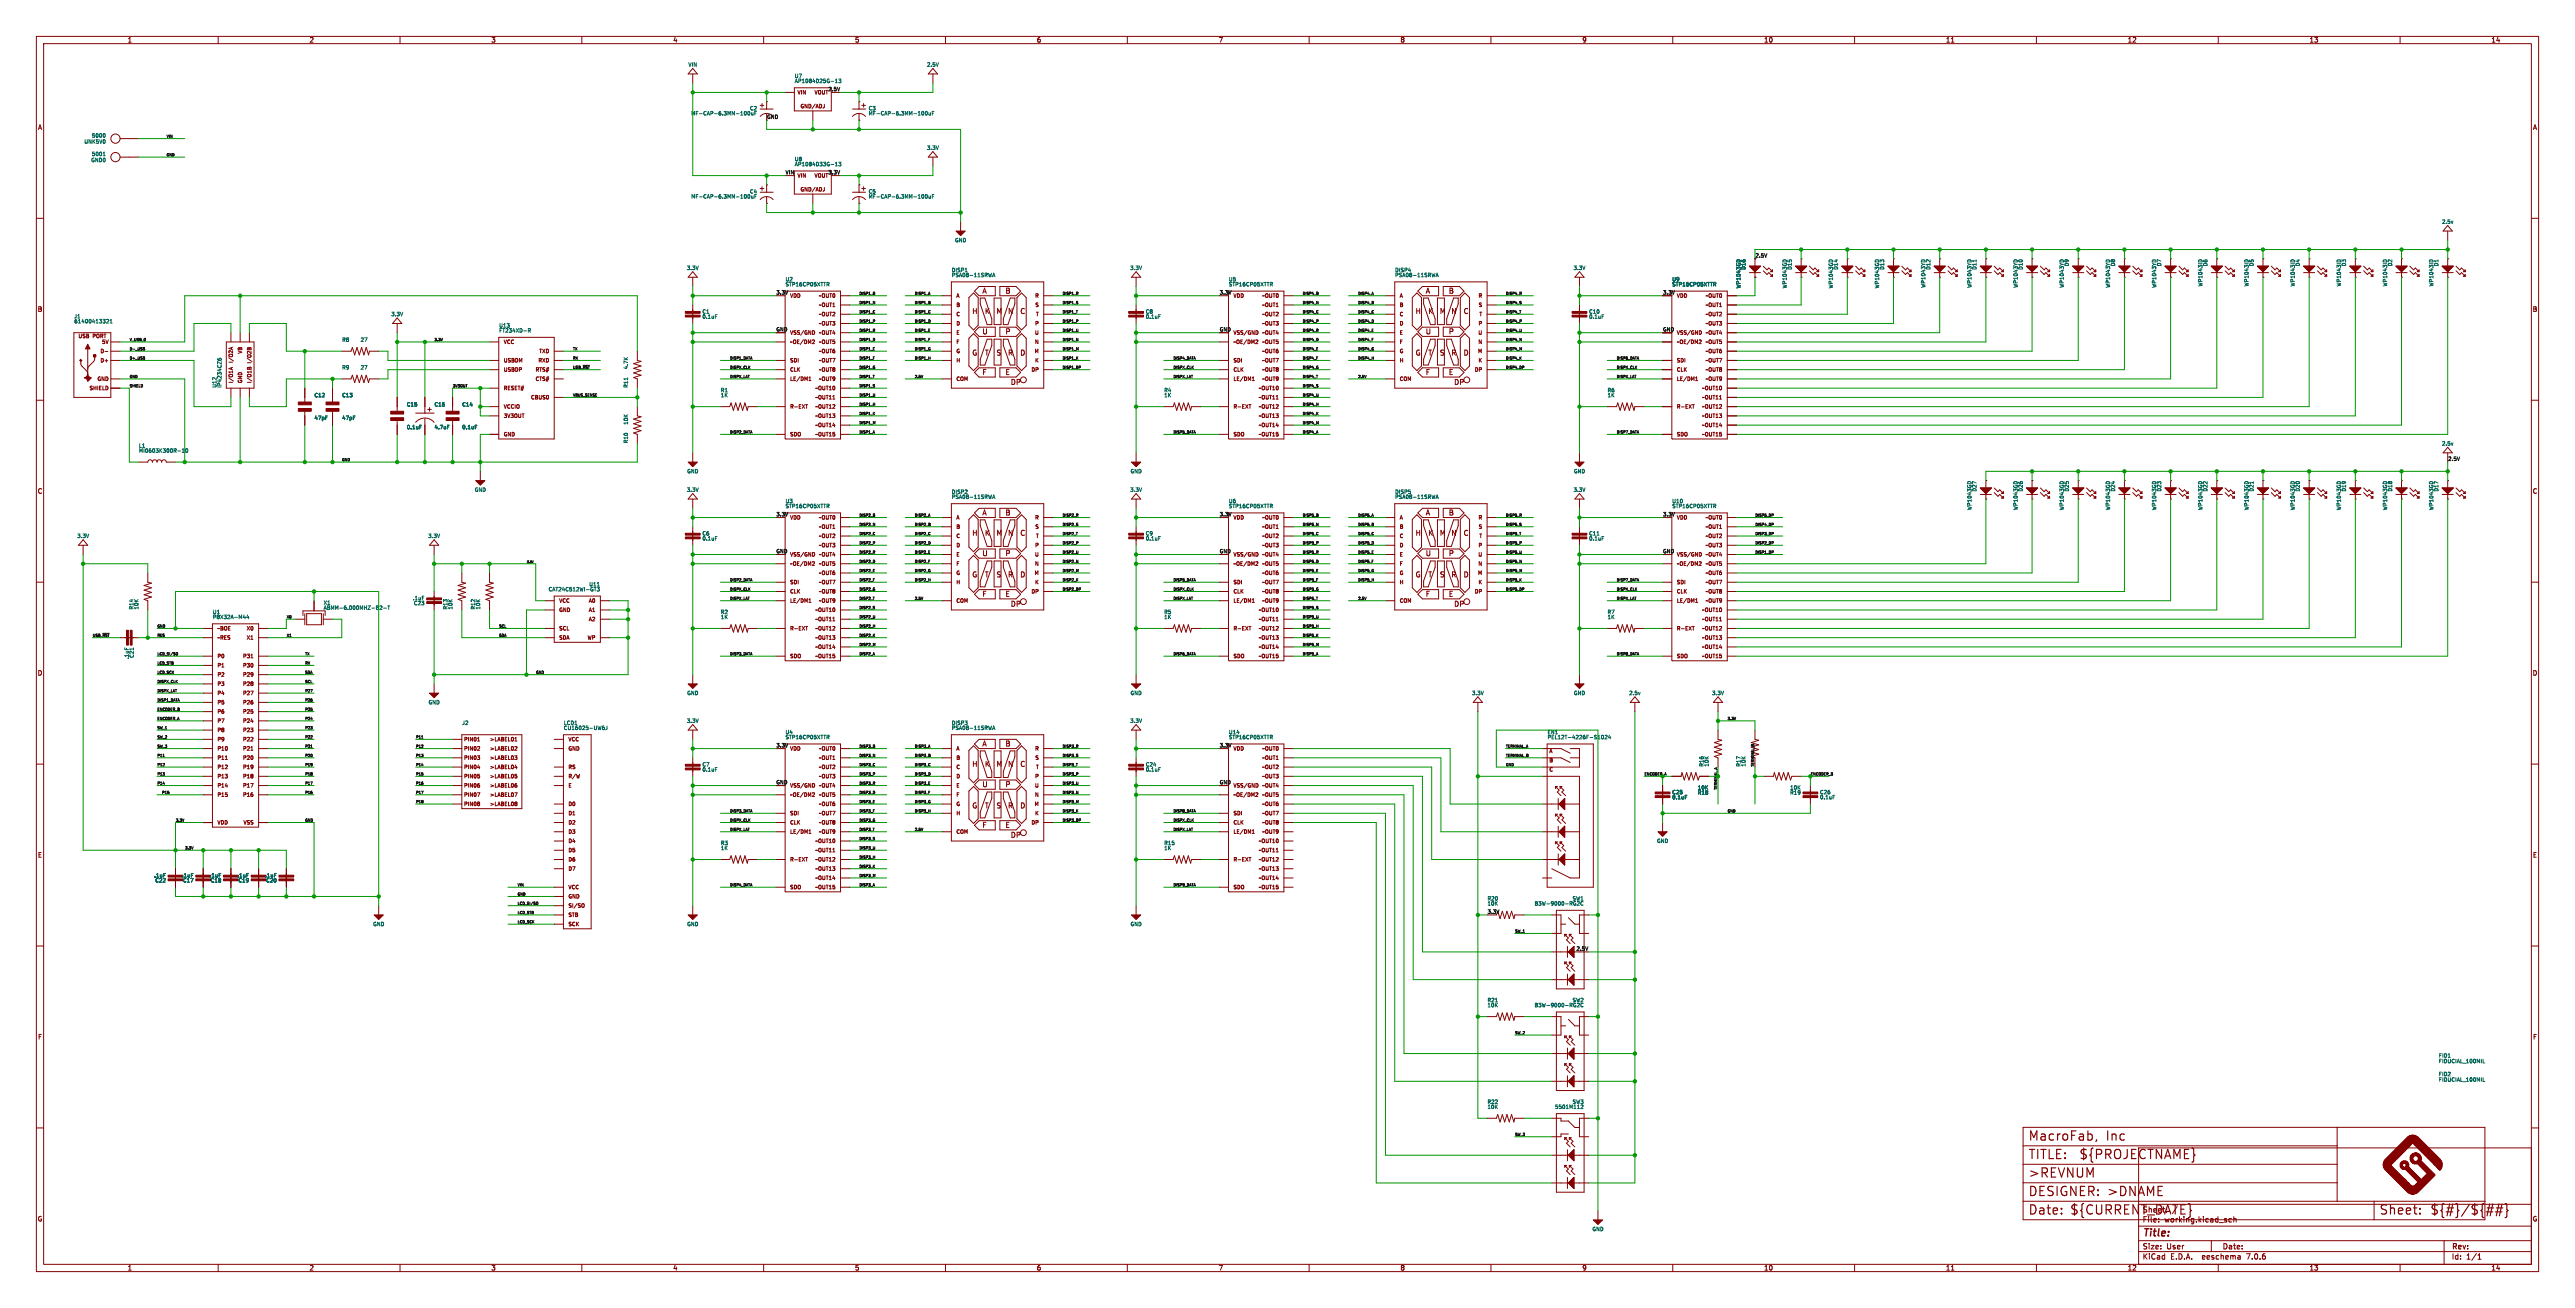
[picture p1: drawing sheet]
<svg xmlns="http://www.w3.org/2000/svg" width="708mm" height="359mm" viewBox="0 0 708 359" stroke-linecap="round" stroke-linejoin="round" font-family="sans-serif">
<defs><g id="words">
<g font-size="3.5" fill="#840000">
<text x="557.6" y="313.9">MacroFab,</text>
<text x="579.2" y="313.9">Inc</text>
<text x="557.6" y="319">TITLE:</text>
<text x="571.6" y="319">${PROJECTNAME}</text>
<text x="557.6" y="324.1">&gt;REVNUM</text>
<text x="557.6" y="329.2">DESIGNER: &gt;DNAME</text>
<text x="557.6" y="334.3">Date:</text>
<text x="569" y="334.3">${CURRENT_DATE}</text>
<text x="654.1" y="334.3">Sheet:</text>
<text x="668.1" y="334.3">${#}/${##}</text>
</g>
<text font-size="2.8" fill="#840000" x="589.1" y="340.4">Title:</text>
<g font-size="2.1" fill="#840000">
<text x="589.1" y="333.5">Sheet:</text>
<text x="589.1" y="336.2">File:</text>
<text x="595.2" y="336.2">working.kicad_sch</text>
<text x="589.1" y="346.4">KiCad</text>
<text x="589.1" y="343.6">Size:</text>
<text x="595.8" y="343.6">User</text>
<text x="596.8" y="346.4">E.D.A.</text>
<text x="605.7" y="346.4">eeschema</text>
<text x="611.1" y="343.6">Date:</text>
<text x="618.1" y="346.4">7.0.6</text>
<text x="674.1" y="343.8">Rev:</text>
<text x="674.1" y="346.4">Id:</text>
<text x="678.2" y="346.4">1/1</text>
</g>
<g font-size="2" fill="#840000">
<text x="270" y="80.9">A</text>
<text x="276.4" y="80.9">B</text>
<text x="391.9" y="80.9">A</text>
<text x="398.3" y="80.9">B</text>
<text x="267.2" y="86.5">H</text>
<text x="270.7" y="86.5">K</text>
<text x="273.9" y="86.5">M</text>
<text x="277.1" y="86.5">N</text>
<text x="280.4" y="86.5">C</text>
<text x="389.1" y="86.5">H</text>
<text x="392.6" y="86.5">K</text>
<text x="395.8" y="86.5">M</text>
<text x="399" y="86.5">N</text>
<text x="402.3" y="86.5">C</text>
<text x="270" y="92.1">U</text>
<text x="276.4" y="92.1">P</text>
<text x="391.9" y="92.1">U</text>
<text x="398.3" y="92.1">P</text>
<text x="267.2" y="98">G</text>
<text x="270.7" y="98">T</text>
<text x="273.9" y="98">S</text>
<text x="277.1" y="98">R</text>
<text x="280.4" y="98">D</text>
<text x="389.1" y="98">G</text>
<text x="392.6" y="98">T</text>
<text x="395.8" y="98">S</text>
<text x="399" y="98">R</text>
<text x="402.3" y="98">D</text>
<text x="270" y="103.3">F</text>
<text x="276.4" y="103.3">E</text>
<text x="277.8" y="106">DP</text>
<text x="391.9" y="103.3">F</text>
<text x="398.3" y="103.3">E</text>
<text x="399.7" y="106">DP</text>
<text x="270" y="141.9">A</text>
<text x="276.4" y="141.9">B</text>
<text x="391.9" y="141.9">A</text>
<text x="398.3" y="141.9">B</text>
<text x="267.2" y="147.5">H</text>
<text x="270.7" y="147.5">K</text>
<text x="273.9" y="147.5">M</text>
<text x="277.1" y="147.5">N</text>
<text x="280.4" y="147.5">C</text>
<text x="389.1" y="147.5">H</text>
<text x="392.6" y="147.5">K</text>
<text x="395.8" y="147.5">M</text>
<text x="399" y="147.5">N</text>
<text x="402.3" y="147.5">C</text>
<text x="270" y="153.1">U</text>
<text x="276.4" y="153.1">P</text>
<text x="391.9" y="153.1">U</text>
<text x="398.3" y="153.1">P</text>
<text x="267.2" y="158.9">G</text>
<text x="270.7" y="158.9">T</text>
<text x="273.9" y="158.9">S</text>
<text x="277.1" y="158.9">R</text>
<text x="280.4" y="158.9">D</text>
<text x="389.1" y="158.9">G</text>
<text x="392.6" y="158.9">T</text>
<text x="395.8" y="158.9">S</text>
<text x="399" y="158.9">R</text>
<text x="402.3" y="158.9">D</text>
<text x="270" y="164.3">F</text>
<text x="276.4" y="164.3">E</text>
<text x="277.8" y="167">DP</text>
<text x="391.9" y="164.3">F</text>
<text x="398.3" y="164.3">E</text>
<text x="399.7" y="167">DP</text>
<text x="270" y="205.4">A</text>
<text x="276.4" y="205.4">B</text>
<text x="267.2" y="211">H</text>
<text x="270.7" y="211">K</text>
<text x="273.9" y="211">M</text>
<text x="277.1" y="211">N</text>
<text x="280.4" y="211">C</text>
<text x="270" y="216.6">U</text>
<text x="276.4" y="216.6">P</text>
<text x="267.2" y="222.4">G</text>
<text x="270" y="227.8">F</text>
<text x="270.7" y="222.4">T</text>
<text x="273.9" y="222.4">S</text>
<text x="276.4" y="227.8">E</text>
<text x="277.1" y="222.4">R</text>
<text x="280.4" y="222.4">D</text>
<text x="277.8" y="230.5">DP</text>
</g>
<g font-size="1.8" fill="#840000">
<text x="35" y="11.9">1</text>
<text x="85" y="11.9">2</text>
<text x="135" y="11.9">3</text>
<text x="185" y="11.9">4</text>
<text x="235" y="11.9">5</text>
<text x="285" y="11.9">6</text>
<text x="335" y="11.9">7</text>
<text x="385" y="11.9">8</text>
<text x="435" y="11.9">9</text>
<text x="485" y="11.9">10</text>
<text x="535" y="11.9">11</text>
<text x="585" y="11.9">12</text>
<text x="635" y="11.9">13</text>
<text x="685" y="11.9">14</text>
<text x="10.3" y="35.9">A</text>
<text x="696.4" y="35.9">A</text>
<text x="10.3" y="85.9">B</text>
<text x="696.4" y="85.9">B</text>
<text x="10.3" y="135.9">C</text>
<text x="696.4" y="135.9">C</text>
<text x="10.3" y="185.9">D</text>
<text x="696.4" y="185.9">D</text>
<text x="10.3" y="235.9">E</text>
<text x="696.4" y="235.9">E</text>
<text x="10.3" y="285.9">F</text>
<text x="696.4" y="285.9">F</text>
<text x="10.3" y="335.9">G</text>
<text x="696.4" y="335.9">G</text>
<text x="35" y="349.4">1</text>
<text x="85" y="349.4">2</text>
<text x="135" y="349.4">3</text>
<text x="185" y="349.4">4</text>
<text x="235" y="349.4">5</text>
<text x="285" y="349.4">6</text>
<text x="335" y="349.4">7</text>
<text x="385" y="349.4">8</text>
<text x="435" y="349.4">9</text>
<text x="485" y="349.4">10</text>
<text x="535" y="349.4">11</text>
<text x="585" y="349.4">12</text>
<text x="635" y="349.4">13</text>
<text x="685" y="349.4">14</text>
</g>
<g font-size="1.4" fill="#006464">
<text x="189.2" y="18.5">VIN</text>
<text x="218.4" y="21.6">U7</text>
<text x="218.4" y="23">AP1084D25G-13</text>
<text x="254.8" y="18.5">2.5V</text>
<text x="189.9" y="31.9">MF-CAP-6.3MM-100uF</text>
<text x="206.1" y="30.5">C2</text>
<text x="238.7" y="30.5">C3</text>
<text x="238.7" y="31.9">MF-CAP-6.3MM-100uF</text>
<text x="23" y="39.7">UNK5V0</text>
<text x="25.1" y="38">5000</text>
<text x="254.8" y="41.4">3.3V</text>
<text x="24.9" y="44.8">GND0</text>
<text x="25.1" y="43.1">5001</text>
<text x="218.4" y="44.5">U8</text>
<text x="218.4" y="45.9">AP1084D33G-13</text>
<text x="206.1" y="53.4">C4</text>
<text x="238.7" y="53.4">C5</text>
<text x="189.9" y="54.8">MF-CAP-6.3MM-100uF</text>
<text x="238.7" y="54.8">MF-CAP-6.3MM-100uF</text>
<text x="671.4" y="61.7">2.5v</text>
<text x="262.5" y="66.8">GND</text>
<text x="188.7" y="74.4">3.3V</text>
<text x="215.9" y="77.5">U2</text>
<text x="261.6" y="75">DISP1</text>
<text x="261.6" y="76.4">PSA08-11SRWA</text>
<text x="310.6" y="74.4">3.3V</text>
<text x="337.8" y="77.5">U5</text>
<text x="383.5" y="75">DISP4</text>
<text x="383.5" y="76.4">PSA08-11SRWA</text>
<text x="432.6" y="74.4">3.3V</text>
<text x="459.7" y="77.5">U9</text>
<text x="480.2" y="74.3" transform="rotate(-90 480.2 74.3)">D16</text>
<text x="492.9" y="74.3" transform="rotate(-90 492.9 74.3)">D15</text>
<text x="505.6" y="74.3" transform="rotate(-90 505.6 74.3)">D14</text>
<text x="518.3" y="74.3" transform="rotate(-90 518.3 74.3)">D13</text>
<text x="531" y="74.3" transform="rotate(-90 531 74.3)">D12</text>
<text x="543.7" y="74.3" transform="rotate(-90 543.7 74.3)">D11</text>
<text x="556.4" y="74.3" transform="rotate(-90 556.4 74.3)">D10</text>
<text x="569.1" y="73.3" transform="rotate(-90 569.1 73.3)">D9</text>
<text x="581.8" y="73.3" transform="rotate(-90 581.8 73.3)">D8</text>
<text x="594.5" y="73.3" transform="rotate(-90 594.5 73.3)">D7</text>
<text x="607.2" y="73.3" transform="rotate(-90 607.2 73.3)">D6</text>
<text x="619.9" y="73.3" transform="rotate(-90 619.9 73.3)">D5</text>
<text x="632.6" y="73.3" transform="rotate(-90 632.6 73.3)">D4</text>
<text x="645.3" y="73.3" transform="rotate(-90 645.3 73.3)">D3</text>
<text x="658" y="73.3" transform="rotate(-90 658 73.3)">D2</text>
<text x="670.7" y="73.3" transform="rotate(-90 670.7 73.3)">D1</text>
<text x="215.9" y="78.9">STP16CP05XTTR</text>
<text x="337.8" y="78.9">STP16CP05XTTR</text>
<text x="459.7" y="78.9">STP16CP05XTTR</text>
<text x="478.8" y="79.4" transform="rotate(-90 478.8 79.4)">WP1043GD</text>
<text x="491.5" y="79.4" transform="rotate(-90 491.5 79.4)">WP1043GD</text>
<text x="504.2" y="79.4" transform="rotate(-90 504.2 79.4)">WP1043GD</text>
<text x="516.9" y="79.4" transform="rotate(-90 516.9 79.4)">WP1043GD</text>
<text x="529.6" y="79.3" transform="rotate(-90 529.6 79.3)">WP1043YD</text>
<text x="542.3" y="79.3" transform="rotate(-90 542.3 79.3)">WP1043YD</text>
<text x="555" y="79.3" transform="rotate(-90 555 79.3)">WP1043YD</text>
<text x="567.7" y="79.3" transform="rotate(-90 567.7 79.3)">WP1043YD</text>
<text x="580.4" y="79.3" transform="rotate(-90 580.4 79.3)">WP1043YD</text>
<text x="593.1" y="79.3" transform="rotate(-90 593.1 79.3)">WP1043YD</text>
<text x="605.8" y="78.9" transform="rotate(-90 605.8 78.9)">WP1043ID</text>
<text x="618.5" y="78.9" transform="rotate(-90 618.5 78.9)">WP1043ID</text>
<text x="631.2" y="78.9" transform="rotate(-90 631.2 78.9)">WP1043ID</text>
<text x="643.9" y="78.9" transform="rotate(-90 643.9 78.9)">WP1043ID</text>
<text x="656.6" y="78.9" transform="rotate(-90 656.6 78.9)">WP1043ID</text>
<text x="669.3" y="78.9" transform="rotate(-90 669.3 78.9)">WP1043ID</text>
<text x="20.3" y="87.7">J1</text>
<text x="20.3" y="89.1">61400413321</text>
<text x="107.4" y="87.1">3.3V</text>
<text x="193" y="86.4">C1</text>
<text x="193" y="87.8">0.1uF</text>
<text x="314.9" y="86.4">C8</text>
<text x="314.9" y="87.8">0.1uF</text>
<text x="436.8" y="86.4">C10</text>
<text x="436.8" y="87.8">0.1uF</text>
<text x="93.9" y="94.1">R8</text>
<text x="99" y="94.1">27</text>
<text x="137.1" y="90.2">U13</text>
<text x="137.1" y="91.6">FT234XD-R</text>
<text x="93.9" y="101.8">R9</text>
<text x="99" y="101.8">27</text>
<text x="172.9" y="101.6" transform="rotate(-90 172.9 101.6)">4.7K</text>
<text x="59.7" y="106.7" transform="rotate(-90 59.7 106.7)">U12</text>
<text x="61.1" y="106.7" transform="rotate(-90 61.1 106.7)">IP4234CZ6</text>
<text x="172.9" y="106.7" transform="rotate(-90 172.9 106.7)">R11</text>
<text x="198.1" y="108">R1</text>
<text x="320" y="108">R4</text>
<text x="441.9" y="108">R6</text>
<text x="86.3" y="109.4">C12</text>
<text x="93.9" y="109.4">C13</text>
<text x="111.7" y="111.9">C15</text>
<text x="119.3" y="111.9">C16</text>
<text x="127" y="111.9">C14</text>
<text x="198.1" y="109.4">1K</text>
<text x="320" y="109.4">1K</text>
<text x="441.9" y="109.4">1K</text>
<text x="86.3" y="115.6">47pF</text>
<text x="93.9" y="115.6">47pF</text>
<text x="111.7" y="118.2">0.1uF</text>
<text x="119.3" y="118.2">4.7uF</text>
<text x="127" y="118.2">0.1uF</text>
<text x="172.9" y="116.9" transform="rotate(-90 172.9 116.9)">10K</text>
<text x="38.1" y="123.2">L1</text>
<text x="38.1" y="124.6">MI0603K300R-10</text>
<text x="172.9" y="122" transform="rotate(-90 172.9 122)">R10</text>
<text x="671.4" y="122.7">2.5v</text>
<text x="188.8" y="130.3">GND</text>
<text x="310.7" y="130.3">GND</text>
<text x="432.7" y="130.3">GND</text>
<text x="130.4" y="135.4">GND</text>
<text x="188.7" y="135.4">3.3V</text>
<text x="261.6" y="135.9">DISP2</text>
<text x="261.6" y="137.3">PSA08-11SRWA</text>
<text x="310.6" y="135.4">3.3V</text>
<text x="383.5" y="135.9">DISP5</text>
<text x="383.5" y="137.3">PSA08-11SRWA</text>
<text x="432.6" y="135.4">3.3V</text>
<text x="543.7" y="135.2" transform="rotate(-90 543.7 135.2)">D27</text>
<text x="556.4" y="135.2" transform="rotate(-90 556.4 135.2)">D26</text>
<text x="569.1" y="135.2" transform="rotate(-90 569.1 135.2)">D25</text>
<text x="581.8" y="135.2" transform="rotate(-90 581.8 135.2)">D24</text>
<text x="594.5" y="135.2" transform="rotate(-90 594.5 135.2)">D23</text>
<text x="607.2" y="135.2" transform="rotate(-90 607.2 135.2)">D22</text>
<text x="619.9" y="135.2" transform="rotate(-90 619.9 135.2)">D21</text>
<text x="632.6" y="135.2" transform="rotate(-90 632.6 135.2)">D20</text>
<text x="645.3" y="135.2" transform="rotate(-90 645.3 135.2)">D19</text>
<text x="658" y="135.2" transform="rotate(-90 658 135.2)">D18</text>
<text x="670.7" y="135.2" transform="rotate(-90 670.7 135.2)">D17</text>
<text x="215.9" y="138.5">U3</text>
<text x="215.9" y="139.9">STP16CP05XTTR</text>
<text x="337.8" y="138.5">U6</text>
<text x="337.8" y="139.9">STP16CP05XTTR</text>
<text x="459.7" y="138.5">U10</text>
<text x="459.7" y="139.9">STP16CP05XTTR</text>
<text x="542.3" y="140.4" transform="rotate(-90 542.3 140.4)">WP1043GD</text>
<text x="555" y="140.4" transform="rotate(-90 555 140.4)">WP1043GD</text>
<text x="567.7" y="140.4" transform="rotate(-90 567.7 140.4)">WP1043GD</text>
<text x="580.4" y="140.4" transform="rotate(-90 580.4 140.4)">WP1043GD</text>
<text x="593.1" y="140.4" transform="rotate(-90 593.1 140.4)">WP1043GD</text>
<text x="605.8" y="140.4" transform="rotate(-90 605.8 140.4)">WP1043GD</text>
<text x="618.5" y="140.4" transform="rotate(-90 618.5 140.4)">WP1043GD</text>
<text x="631.2" y="140.4" transform="rotate(-90 631.2 140.4)">WP1043GD</text>
<text x="643.9" y="140.4" transform="rotate(-90 643.9 140.4)">WP1043GD</text>
<text x="656.6" y="140.4" transform="rotate(-90 656.6 140.4)">WP1043GD</text>
<text x="669.3" y="140.4" transform="rotate(-90 669.3 140.4)">WP1043GD</text>
<text x="21.1" y="148.1">3.3V</text>
<text x="117.6" y="148.1">3.3V</text>
<text x="193" y="147.4">C6</text>
<text x="193" y="148.7">0.1uF</text>
<text x="314.9" y="147.4">C9</text>
<text x="314.9" y="148.7">0.1uF</text>
<text x="436.8" y="147.4">C11</text>
<text x="436.8" y="148.7">0.1uF</text>
<text x="161.9" y="161.3">U11</text>
<text x="36.9" y="167.7" transform="rotate(-90 36.9 167.7)">R14</text>
<text x="38.3" y="167.7" transform="rotate(-90 38.3 167.7)">10K</text>
<text x="88.9" y="166.4">X1</text>
<text x="88.9" y="167.8">ABMM-6.000MHZ-B2-T</text>
<text x="113.4" y="165.1">.1uF</text>
<text x="113.7" y="166.5">C23</text>
<text x="123.2" y="167.7" transform="rotate(-90 123.2 167.7)">R13</text>
<text x="124.6" y="167.7" transform="rotate(-90 124.6 167.7)">10K</text>
<text x="130.9" y="167.7" transform="rotate(-90 130.9 167.7)">R12</text>
<text x="132.2" y="167.7" transform="rotate(-90 132.2 167.7)">10K</text>
<text x="150.7" y="162.7">CAT24C512WI-GT3</text>
<text x="58.4" y="169">U1</text>
<text x="58.4" y="170.3">P8X32A-M44</text>
<text x="198.1" y="169">R2</text>
<text x="198.1" y="170.3">1K</text>
<text x="320" y="169">R5</text>
<text x="320" y="170.3">1K</text>
<text x="441.9" y="169">R7</text>
<text x="441.9" y="170.3">1K</text>
<text x="35.6" y="181.3" transform="rotate(-90 35.6 181.3)">.1uF</text>
<text x="37" y="181" transform="rotate(-90 37 181)">C21</text>
<text x="188.8" y="191.2">GND</text>
<text x="310.7" y="191.2">GND</text>
<text x="404.6" y="191.2">3.3V</text>
<text x="432.7" y="191.2">GND</text>
<text x="447.9" y="191.2">2.5v</text>
<text x="470.7" y="191.2">3.3V</text>
<text x="117.7" y="193.8">GND</text>
<text x="127" y="199.4">J2</text>
<text x="154.9" y="199.4">LCD1</text>
<text x="154.9" y="200.8">CU16025-UW6J</text>
<text x="188.7" y="198.9">3.3V</text>
<text x="215.9" y="202">U4</text>
<text x="215.9" y="203.4">STP16CP05XTTR</text>
<text x="261.6" y="199.4">DISP3</text>
<text x="261.6" y="200.8">PSA08-11SRWA</text>
<text x="310.6" y="198.9">3.3V</text>
<text x="337.8" y="202">U14</text>
<text x="337.8" y="203.4">STP16CP05XTTR</text>
<text x="425.4" y="202">EN1</text>
<text x="425.4" y="203.4">PEL12T-4226F-S1024</text>
<text x="193" y="210.9">C7</text>
<text x="193" y="212.2">0.1uF</text>
<text x="314.9" y="210.9">C24</text>
<text x="314.9" y="212.2">0.1uF</text>
<text x="468.7" y="210.9" transform="rotate(-90 468.7 210.9)">R16</text>
<text x="470.1" y="210.9" transform="rotate(-90 470.1 210.9)">10K</text>
<text x="478.8" y="210.9" transform="rotate(-90 478.8 210.9)">R17</text>
<text x="480.2" y="210.9" transform="rotate(-90 480.2 210.9)">10K</text>
<text x="459.7" y="218.5">C25</text>
<text x="459.7" y="219.9">0.1uF</text>
<text x="466.7" y="218.6">R18</text>
<text x="466.7" y="217.2">10K</text>
<text x="492.1" y="218.6">R19</text>
<text x="492.1" y="217.2">10K</text>
<text x="500.3" y="218.5">C26</text>
<text x="500.3" y="219.9">0.1uF</text>
<text x="198.1" y="232.5">R3</text>
<text x="198.1" y="233.8">1K</text>
<text x="320" y="232.5">R15</text>
<text x="320" y="233.8">1K</text>
<text x="455.5" y="231.9">GND</text>
<text x="42.3" y="241.3">.1uF</text>
<text x="42.6" y="242.7">C22</text>
<text x="49.9" y="241.3">.1uF</text>
<text x="50.2" y="242.7">C17</text>
<text x="57.5" y="241.3">.1uF</text>
<text x="57.8" y="242.7">C18</text>
<text x="65.1" y="241.3">.1uF</text>
<text x="65.4" y="242.7">C19</text>
<text x="72.7" y="241.3">.1uF</text>
<text x="73" y="242.7">C20</text>
<text x="408.9" y="247.7">R20</text>
<text x="408.9" y="249.1">10K</text>
<text x="421.8" y="249.1">B3W-9000-RG2C</text>
<text x="432.3" y="247.7">SW1</text>
<text x="102.5" y="254.7">GND</text>
<text x="188.8" y="254.7">GND</text>
<text x="310.7" y="254.7">GND</text>
<text x="408.9" y="275.6">R21</text>
<text x="432.3" y="275.6">SW2</text>
<text x="408.9" y="277">10K</text>
<text x="421.8" y="277">B3W-9000-RG2C</text>
<text x="670.5" y="290.9">FID1</text>
<text x="670.5" y="292.4">FIDUCIAL_100MIL</text>
<text x="670.5" y="296">FID2</text>
<text x="670.5" y="297.5">FIDUCIAL_100MIL</text>
<text x="408.9" y="303.6">R22</text>
<text x="408.9" y="305">10K</text>
<text x="427.5" y="305">5501M112</text>
<text x="432.3" y="303.6">SW3</text>
<text x="437.7" y="338.6">GND</text>
</g>
<g font-size="1.4" fill="#840000">
<text x="219.2" y="26.1">VIN</text>
<text x="220" y="29.9">GND/ADJ</text>
<text x="223.8" y="26.1">VOUT</text>
<text x="219.2" y="49">VIN</text>
<text x="220" y="52.8">GND/ADJ</text>
<text x="223.8" y="49">VOUT</text>
<text x="482.6" y="70.8">2.5V</text>
<text x="217.1" y="82">VDD</text>
<text x="225.1" y="82">~OUT0</text>
<text x="262.9" y="82">A</text>
<text x="284.5" y="82">R</text>
<text x="339.1" y="82">VDD</text>
<text x="347" y="82">~OUT0</text>
<text x="384.8" y="82">A</text>
<text x="406.4" y="82">R</text>
<text x="461" y="82">VDD</text>
<text x="468.9" y="82">~OUT0</text>
<text x="225.1" y="84.6">~OUT1</text>
<text x="225.1" y="87.1">~OUT2</text>
<text x="225.1" y="89.6">~OUT3</text>
<text x="262.9" y="84.6">B</text>
<text x="262.9" y="87.1">C</text>
<text x="262.9" y="89.6">D</text>
<text x="284.5" y="89.6">P</text>
<text x="284.6" y="84.6">S</text>
<text x="284.8" y="87.1">T</text>
<text x="347" y="84.6">~OUT1</text>
<text x="347" y="87.1">~OUT2</text>
<text x="347" y="89.6">~OUT3</text>
<text x="384.8" y="84.6">B</text>
<text x="384.8" y="87.1">C</text>
<text x="384.8" y="89.6">D</text>
<text x="406.4" y="89.6">P</text>
<text x="406.5" y="84.6">S</text>
<text x="406.7" y="87.1">T</text>
<text x="468.9" y="84.6">~OUT1</text>
<text x="468.9" y="87.1">~OUT2</text>
<text x="468.9" y="89.6">~OUT3</text>
<text x="21.4" y="93.1">USB</text>
<text x="25.5" y="93.1">PORT</text>
<text x="27.9" y="94.7">5V</text>
<text x="138.4" y="94.7">VCC</text>
<text x="217.1" y="92.2">VSS/GND</text>
<text x="217.1" y="94.7">~OE/DM2</text>
<text x="225.1" y="92.2">~OUT4</text>
<text x="225.1" y="94.7">~OUT5</text>
<text x="262.9" y="92.2">E</text>
<text x="262.9" y="94.7">F</text>
<text x="284.5" y="94.7">N</text>
<text x="284.5" y="92.2">U</text>
<text x="339.1" y="92.2">VSS/GND</text>
<text x="339.1" y="94.7">~OE/DM2</text>
<text x="347" y="92.2">~OUT4</text>
<text x="347" y="94.7">~OUT5</text>
<text x="384.8" y="92.2">E</text>
<text x="384.8" y="94.7">F</text>
<text x="406.4" y="94.7">N</text>
<text x="406.4" y="92.2">U</text>
<text x="461" y="92.2">VSS/GND</text>
<text x="461" y="94.7">~OE/DM2</text>
<text x="468.9" y="92.2">~OUT4</text>
<text x="468.9" y="94.7">~OUT5</text>
<text x="27.5" y="99.8">D+</text>
<text x="27.5" y="97.3">D-</text>
<text x="64.2" y="99.9" transform="rotate(-90 64.2 99.9)">I/O2A</text>
<text x="66.8" y="97.4" transform="rotate(-90 66.8 97.4)">VB</text>
<text x="69.3" y="100.1" transform="rotate(-90 69.3 100.1)">I/O2B</text>
<text x="138.4" y="99.8">USBDM</text>
<text x="147.9" y="99.8">RXD</text>
<text x="148.2" y="97.3">TXD</text>
<text x="217.1" y="99.8">SDI</text>
<text x="225.1" y="97.3">~OUT6</text>
<text x="225.1" y="99.8">~OUT7</text>
<text x="262.9" y="97.3">G</text>
<text x="262.9" y="99.8">H</text>
<text x="284.4" y="97.3">M</text>
<text x="284.5" y="99.8">K</text>
<text x="339.1" y="99.8">SDI</text>
<text x="347" y="97.3">~OUT6</text>
<text x="347" y="99.8">~OUT7</text>
<text x="384.8" y="97.3">G</text>
<text x="384.8" y="99.8">H</text>
<text x="406.3" y="97.3">M</text>
<text x="406.4" y="99.8">K</text>
<text x="461" y="99.8">SDI</text>
<text x="468.9" y="97.3">~OUT6</text>
<text x="468.9" y="99.8">~OUT7</text>
<text x="24.5" y="107.4">SHIELD</text>
<text x="26.7" y="104.9">GND</text>
<text x="64.2" y="105.4" transform="rotate(-90 64.2 105.4)">I/O1A</text>
<text x="66.8" y="105.4" transform="rotate(-90 66.8 105.4)">GND</text>
<text x="69.3" y="105.4" transform="rotate(-90 69.3 105.4)">I/O1B</text>
<text x="138.4" y="107.4">RESET#</text>
<text x="138.4" y="102.3">USBDP</text>
<text x="147.1" y="104.9">CTS#</text>
<text x="147.1" y="102.3">RTS#</text>
<text x="217.1" y="102.3">CLK</text>
<text x="217.1" y="104.9">LE/DM1</text>
<text x="224.1" y="107.4">~OUT10</text>
<text x="225.1" y="102.3">~OUT8</text>
<text x="225.1" y="104.9">~OUT9</text>
<text x="262.9" y="104.9">COM</text>
<text x="283.5" y="102.3">DP</text>
<text x="339.1" y="102.3">CLK</text>
<text x="339.1" y="104.9">LE/DM1</text>
<text x="346" y="107.4">~OUT10</text>
<text x="347" y="102.3">~OUT8</text>
<text x="347" y="104.9">~OUT9</text>
<text x="384.8" y="104.9">COM</text>
<text x="405.4" y="102.3">DP</text>
<text x="461" y="102.3">CLK</text>
<text x="461" y="104.9">LE/DM1</text>
<text x="467.9" y="107.4">~OUT10</text>
<text x="468.9" y="102.3">~OUT8</text>
<text x="468.9" y="104.9">~OUT9</text>
<text x="138.4" y="112.5">VCCIO</text>
<text x="145.9" y="110">CBUS0</text>
<text x="217.1" y="112.5">R-EXT</text>
<text x="224.1" y="110">~OUT11</text>
<text x="224.1" y="112.5">~OUT12</text>
<text x="339.1" y="112.5">R-EXT</text>
<text x="346" y="110">~OUT11</text>
<text x="346" y="112.5">~OUT12</text>
<text x="461" y="112.5">R-EXT</text>
<text x="467.9" y="110">~OUT11</text>
<text x="467.9" y="112.5">~OUT12</text>
<text x="138.4" y="115">3V3OUT</text>
<text x="224.1" y="115">~OUT13</text>
<text x="224.1" y="117.6">~OUT14</text>
<text x="346" y="115">~OUT13</text>
<text x="346" y="117.6">~OUT14</text>
<text x="467.9" y="115">~OUT13</text>
<text x="467.9" y="117.6">~OUT14</text>
<text x="138.4" y="120.1">GND</text>
<text x="217.1" y="120.1">SDO</text>
<text x="224.1" y="120.1">~OUT15</text>
<text x="339.1" y="120.1">SDO</text>
<text x="346" y="120.1">~OUT15</text>
<text x="461" y="120.1">SDO</text>
<text x="467.9" y="120.1">~OUT15</text>
<text x="217.1" y="143">VDD</text>
<text x="225.1" y="143">~OUT0</text>
<text x="262.9" y="143">A</text>
<text x="284.5" y="143">R</text>
<text x="339.1" y="143">VDD</text>
<text x="347" y="143">~OUT0</text>
<text x="384.8" y="143">A</text>
<text x="406.4" y="143">R</text>
<text x="461" y="143">VDD</text>
<text x="468.9" y="143">~OUT0</text>
<text x="225.1" y="145.5">~OUT1</text>
<text x="225.1" y="148.1">~OUT2</text>
<text x="262.9" y="145.5">B</text>
<text x="262.9" y="148.1">C</text>
<text x="284.6" y="145.5">S</text>
<text x="284.8" y="148.1">T</text>
<text x="347" y="145.5">~OUT1</text>
<text x="347" y="148.1">~OUT2</text>
<text x="384.8" y="145.5">B</text>
<text x="384.8" y="148.1">C</text>
<text x="406.5" y="145.5">S</text>
<text x="406.7" y="148.1">T</text>
<text x="468.9" y="145.5">~OUT1</text>
<text x="468.9" y="148.1">~OUT2</text>
<text x="217.1" y="153.1">VSS/GND</text>
<text x="217.1" y="155.7">~OE/DM2</text>
<text x="225.1" y="150.6">~OUT3</text>
<text x="225.1" y="153.1">~OUT4</text>
<text x="225.1" y="155.7">~OUT5</text>
<text x="262.9" y="150.6">D</text>
<text x="262.9" y="153.1">E</text>
<text x="262.9" y="155.7">F</text>
<text x="284.5" y="155.7">N</text>
<text x="284.5" y="153.1">U</text>
<text x="284.5" y="150.6">P</text>
<text x="339.1" y="153.1">VSS/GND</text>
<text x="339.1" y="155.7">~OE/DM2</text>
<text x="347" y="150.6">~OUT3</text>
<text x="347" y="153.1">~OUT4</text>
<text x="347" y="155.7">~OUT5</text>
<text x="384.8" y="150.6">D</text>
<text x="384.8" y="153.1">E</text>
<text x="384.8" y="155.7">F</text>
<text x="406.4" y="155.7">N</text>
<text x="406.4" y="153.1">U</text>
<text x="406.4" y="150.6">P</text>
<text x="461" y="153.1">VSS/GND</text>
<text x="461" y="155.7">~OE/DM2</text>
<text x="468.9" y="150.6">~OUT3</text>
<text x="468.9" y="153.1">~OUT4</text>
<text x="468.9" y="155.7">~OUT5</text>
<text x="217.1" y="160.8">SDI</text>
<text x="225.1" y="158.2">~OUT6</text>
<text x="225.1" y="160.8">~OUT7</text>
<text x="262.9" y="158.2">G</text>
<text x="262.9" y="160.8">H</text>
<text x="284.4" y="158.2">M</text>
<text x="284.5" y="160.8">K</text>
<text x="339.1" y="160.8">SDI</text>
<text x="347" y="158.2">~OUT6</text>
<text x="347" y="160.8">~OUT7</text>
<text x="384.8" y="158.2">G</text>
<text x="384.8" y="160.8">H</text>
<text x="406.3" y="158.2">M</text>
<text x="406.4" y="160.8">K</text>
<text x="461" y="160.8">SDI</text>
<text x="468.9" y="158.2">~OUT6</text>
<text x="468.9" y="160.8">~OUT7</text>
<text x="153.6" y="165.8">VCC</text>
<text x="161.8" y="165.8">A0</text>
<text x="217.1" y="163.3">CLK</text>
<text x="217.1" y="165.8">LE/DM1</text>
<text x="225.1" y="163.3">~OUT8</text>
<text x="225.1" y="165.8">~OUT9</text>
<text x="262.9" y="165.8">COM</text>
<text x="283.5" y="163.3">DP</text>
<text x="339.1" y="163.3">CLK</text>
<text x="339.1" y="165.8">LE/DM1</text>
<text x="347" y="163.3">~OUT8</text>
<text x="347" y="165.8">~OUT9</text>
<text x="384.8" y="165.8">COM</text>
<text x="405.4" y="163.3">DP</text>
<text x="461" y="163.3">CLK</text>
<text x="461" y="165.8">LE/DM1</text>
<text x="468.9" y="163.3">~OUT8</text>
<text x="468.9" y="165.8">~OUT9</text>
<text x="59.7" y="173.5">~BOE</text>
<text x="67.7" y="173.5">X0</text>
<text x="153.6" y="168.4">GND</text>
<text x="153.6" y="173.5">SCL</text>
<text x="161.8" y="168.4">A1</text>
<text x="161.8" y="170.9">A2</text>
<text x="217.1" y="173.5">R-EXT</text>
<text x="224.1" y="168.4">~OUT10</text>
<text x="224.1" y="170.9">~OUT11</text>
<text x="224.1" y="173.5">~OUT12</text>
<text x="339.1" y="173.5">R-EXT</text>
<text x="346" y="168.4">~OUT10</text>
<text x="346" y="170.9">~OUT11</text>
<text x="346" y="173.5">~OUT12</text>
<text x="461" y="173.5">R-EXT</text>
<text x="467.9" y="168.4">~OUT10</text>
<text x="467.9" y="170.9">~OUT11</text>
<text x="467.9" y="173.5">~OUT12</text>
<text x="59.7" y="176">~RES</text>
<text x="67.7" y="176">X1</text>
<text x="153.6" y="176">SDA</text>
<text x="161.4" y="176">WP</text>
<text x="224.1" y="176">~OUT13</text>
<text x="224.1" y="178.5">~OUT14</text>
<text x="346" y="176">~OUT13</text>
<text x="346" y="178.5">~OUT14</text>
<text x="467.9" y="176">~OUT13</text>
<text x="467.9" y="178.5">~OUT14</text>
<text x="59.7" y="181.1">P0</text>
<text x="59.7" y="183.6">P1</text>
<text x="66.7" y="183.6">P30</text>
<text x="66.7" y="181.1">P31</text>
<text x="217.1" y="181.1">SDO</text>
<text x="224.1" y="181.1">~OUT15</text>
<text x="339.1" y="181.1">SDO</text>
<text x="346" y="181.1">~OUT15</text>
<text x="461" y="181.1">SDO</text>
<text x="467.9" y="181.1">~OUT15</text>
<text x="59.7" y="186.2">P2</text>
<text x="59.7" y="188.7">P3</text>
<text x="59.7" y="191.2">P4</text>
<text x="66.7" y="191.2">P27</text>
<text x="66.7" y="188.7">P28</text>
<text x="66.7" y="186.2">P29</text>
<text x="59.7" y="193.8">P5</text>
<text x="59.7" y="196.3">P6</text>
<text x="66.7" y="196.3">P25</text>
<text x="66.7" y="193.8">P26</text>
<text x="59.7" y="198.9">P7</text>
<text x="59.7" y="201.4">P8</text>
<text x="59.7" y="203.9">P9</text>
<text x="66.7" y="203.9">P22</text>
<text x="66.7" y="201.4">P23</text>
<text x="66.7" y="198.9">P24</text>
<text x="127.5" y="203.9">PIN01</text>
<text x="134.6" y="203.9">&gt;LABEL01</text>
<text x="156.2" y="203.9">VCC</text>
<text x="59.7" y="206.5">P10</text>
<text x="59.7" y="209">P11</text>
<text x="66.7" y="209">P20</text>
<text x="66.7" y="206.5">P21</text>
<text x="127.5" y="206.5">PIN02</text>
<text x="127.5" y="209">PIN03</text>
<text x="134.6" y="206.5">&gt;LABEL02</text>
<text x="134.6" y="209">&gt;LABEL03</text>
<text x="156.2" y="206.5">GND</text>
<text x="217.1" y="206.5">VDD</text>
<text x="225.1" y="206.5">~OUT0</text>
<text x="225.1" y="209">~OUT1</text>
<text x="262.9" y="206.5">A</text>
<text x="262.9" y="209">B</text>
<text x="284.5" y="206.5">R</text>
<text x="284.6" y="209">S</text>
<text x="339.1" y="206.5">VDD</text>
<text x="347" y="206.5">~OUT0</text>
<text x="347" y="209">~OUT1</text>
<text x="425.9" y="207.2">A</text>
<text x="425.9" y="209.7">B</text>
<text x="59.7" y="211.6">P12</text>
<text x="59.7" y="214.1">P13</text>
<text x="66.7" y="214.1">P18</text>
<text x="66.7" y="211.6">P19</text>
<text x="127.5" y="211.6">PIN04</text>
<text x="127.5" y="214.1">PIN05</text>
<text x="134.6" y="211.6">&gt;LABEL04</text>
<text x="134.6" y="214.1">&gt;LABEL05</text>
<text x="156.2" y="214.1">R/W</text>
<text x="156.2" y="211.6">RS</text>
<text x="225.1" y="211.6">~OUT2</text>
<text x="225.1" y="214.1">~OUT3</text>
<text x="262.9" y="211.6">C</text>
<text x="262.9" y="214.1">D</text>
<text x="284.5" y="214.1">P</text>
<text x="284.8" y="211.6">T</text>
<text x="347" y="211.6">~OUT2</text>
<text x="347" y="214.1">~OUT3</text>
<text x="425.9" y="212.2">C</text>
<text x="59.7" y="216.6">P14</text>
<text x="59.7" y="219.2">P15</text>
<text x="66.7" y="219.2">P16</text>
<text x="66.7" y="216.6">P17</text>
<text x="127.5" y="216.6">PIN06</text>
<text x="127.5" y="219.2">PIN07</text>
<text x="127.5" y="221.7">PIN08</text>
<text x="134.6" y="216.6">&gt;LABEL06</text>
<text x="134.6" y="219.2">&gt;LABEL07</text>
<text x="134.6" y="221.7">&gt;LABEL08</text>
<text x="156.2" y="221.7">D0</text>
<text x="156.2" y="216.6">E</text>
<text x="217.1" y="216.6">VSS/GND</text>
<text x="217.1" y="219.2">~OE/DM2</text>
<text x="225.1" y="216.6">~OUT4</text>
<text x="225.1" y="219.2">~OUT5</text>
<text x="225.1" y="221.7">~OUT6</text>
<text x="262.9" y="216.6">E</text>
<text x="262.9" y="219.2">F</text>
<text x="262.9" y="221.7">G</text>
<text x="284.4" y="221.7">M</text>
<text x="284.5" y="219.2">N</text>
<text x="284.5" y="216.6">U</text>
<text x="339.1" y="216.6">VSS/GND</text>
<text x="339.1" y="219.2">~OE/DM2</text>
<text x="347" y="216.6">~OUT4</text>
<text x="347" y="219.2">~OUT5</text>
<text x="347" y="221.7">~OUT6</text>
<text x="59.7" y="226.8">VDD</text>
<text x="66.8" y="226.8">VSS</text>
<text x="156.2" y="224.3">D1</text>
<text x="156.2" y="226.8">D2</text>
<text x="217.1" y="226.8">CLK</text>
<text x="217.1" y="224.3">SDI</text>
<text x="225.1" y="224.3">~OUT7</text>
<text x="225.1" y="226.8">~OUT8</text>
<text x="262.9" y="224.3">H</text>
<text x="283.5" y="226.8">DP</text>
<text x="284.5" y="224.3">K</text>
<text x="339.1" y="226.8">CLK</text>
<text x="339.1" y="224.3">SDI</text>
<text x="347" y="224.3">~OUT7</text>
<text x="347" y="226.8">~OUT8</text>
<text x="156.2" y="229.3">D3</text>
<text x="156.2" y="231.9">D4</text>
<text x="217.1" y="229.3">LE/DM1</text>
<text x="224.1" y="231.9">~OUT10</text>
<text x="225.1" y="229.3">~OUT9</text>
<text x="262.9" y="229.3">COM</text>
<text x="339.1" y="229.3">LE/DM1</text>
<text x="346" y="231.9">~OUT10</text>
<text x="347" y="229.3">~OUT9</text>
<text x="156.2" y="234.4">D5</text>
<text x="156.2" y="237">D6</text>
<text x="156.2" y="239.5">D7</text>
<text x="217.1" y="237">R-EXT</text>
<text x="224.1" y="234.4">~OUT11</text>
<text x="224.1" y="237">~OUT12</text>
<text x="224.1" y="239.5">~OUT13</text>
<text x="339.1" y="237">R-EXT</text>
<text x="346" y="234.4">~OUT11</text>
<text x="346" y="237">~OUT12</text>
<text x="346" y="239.5">~OUT13</text>
<text x="156.2" y="244.6">VCC</text>
<text x="217.1" y="244.6">SDO</text>
<text x="224.1" y="242">~OUT14</text>
<text x="224.1" y="244.6">~OUT15</text>
<text x="339.1" y="244.6">SDO</text>
<text x="346" y="242">~OUT14</text>
<text x="346" y="244.6">~OUT15</text>
<text x="156.2" y="247.1">GND</text>
<text x="156.2" y="249.7">SI/SO</text>
<text x="156.2" y="254.7">SCK</text>
<text x="156.2" y="252.2">STB</text>
</g>
<g font-size="1.4" fill="#0f0f0f">
<text x="227.6" y="25.1">2.5V</text>
<text x="210.8" y="32.7">GND</text>
<text x="215.9" y="48">VIN</text>
<text x="227.6" y="48">3.3V</text>
<text x="213.4" y="81">3.3V</text>
<text x="335.3" y="81">3.3V</text>
<text x="457.2" y="81">3.3V</text>
<text x="213.4" y="91.2">GND</text>
<text x="335.3" y="91.2">GND</text>
<text x="457.2" y="91.2">GND</text>
<text x="673.1" y="126.7">2.5V</text>
<text x="213.4" y="142">3.3V</text>
<text x="335.3" y="142">3.3V</text>
<text x="457.2" y="142">3.3V</text>
<text x="213.4" y="152.1">GND</text>
<text x="335.3" y="152.1">GND</text>
<text x="457.2" y="152.1">GND</text>
<text x="213.4" y="205.5">3.3V</text>
<text x="335.3" y="205.5">3.3V</text>
<text x="213.4" y="215.6">GND</text>
<text x="335.3" y="215.6">GND</text>
<text x="408.9" y="251.2">3.3V</text>
<text x="433.3" y="261.3">2.5V</text>
</g>
<g font-size="1" fill="#0f0f0f">
<text x="45.7" y="37.9">VIN</text>
<text x="45.7" y="43">GND</text>
<text x="236.2" y="83.6">DISP1_N</text>
<text x="236.2" y="81.1">DISP1_B</text>
<text x="251.5" y="83.6">DISP1_B</text>
<text x="251.5" y="81.1">DISP1_A</text>
<text x="292.1" y="81.1">DISP1_R</text>
<text x="292.1" y="83.6">DISP1_S</text>
<text x="358.1" y="81.1">DISP4_B</text>
<text x="358.1" y="83.6">DISP4_N</text>
<text x="373.4" y="83.6">DISP4_B</text>
<text x="373.4" y="81.1">DISP4_A</text>
<text x="414" y="81.1">DISP4_R</text>
<text x="414" y="83.6">DISP4_S</text>
<text x="236.2" y="86.2">DISP1_C</text>
<text x="236.2" y="88.7">DISP1_P</text>
<text x="251.5" y="86.2">DISP1_C</text>
<text x="251.5" y="88.7">DISP1_D</text>
<text x="292.1" y="86.2">DISP1_T</text>
<text x="292.1" y="88.7">DISP1_P</text>
<text x="358.1" y="88.7">DISP4_P</text>
<text x="358.1" y="86.2">DISP4_C</text>
<text x="373.4" y="88.7">DISP4_D</text>
<text x="373.4" y="86.2">DISP4_C</text>
<text x="414" y="88.7">DISP4_P</text>
<text x="414" y="86.2">DISP4_T</text>
<text x="35.6" y="93.8">V_USB_0</text>
<text x="119.4" y="93.8">3.3V</text>
<text x="236.2" y="91.2">DISP1_R</text>
<text x="236.2" y="93.8">DISP1_D</text>
<text x="251.5" y="93.8">DISP1_F</text>
<text x="251.5" y="91.2">DISP1_E</text>
<text x="292.1" y="91.2">DISP1_U</text>
<text x="292.1" y="93.8">DISP1_N</text>
<text x="358.1" y="93.8">DISP4_D</text>
<text x="358.1" y="91.2">DISP4_R</text>
<text x="373.4" y="91.2">DISP4_E</text>
<text x="373.4" y="93.8">DISP4_F</text>
<text x="414" y="91.2">DISP4_U</text>
<text x="414" y="93.8">DISP4_N</text>
<text x="35.6" y="98.9">D+_USB</text>
<text x="35.6" y="96.3">D-_USB</text>
<text x="157.5" y="96.3">TX</text>
<text x="157.5" y="98.9">RX</text>
<text x="157.5" y="101.4">USB_~{RST}</text>
<text x="200.7" y="101.4">DISPX_CLK</text>
<text x="200.7" y="98.9">DISP1_DATA</text>
<text x="236.2" y="98.9">DISP1_F</text>
<text x="236.2" y="96.3">DISP1_E</text>
<text x="236.2" y="101.4">DISP1_G</text>
<text x="251.5" y="96.3">DISP1_G</text>
<text x="251.5" y="98.9">DISP1_H</text>
<text x="292.1" y="96.3">DISP1_M</text>
<text x="292.1" y="98.9">DISP1_K</text>
<text x="292.1" y="101.4">DISP1_DP</text>
<text x="322.6" y="98.9">DISP4_DATA</text>
<text x="322.6" y="101.4">DISPX_CLK</text>
<text x="358.1" y="98.9">DISP4_F</text>
<text x="358.1" y="96.3">DISP4_E</text>
<text x="358.1" y="101.4">DISP4_G</text>
<text x="373.4" y="96.3">DISP4_G</text>
<text x="373.4" y="98.9">DISP4_H</text>
<text x="414" y="98.9">DISP4_K</text>
<text x="414" y="101.4">DISP4_DP</text>
<text x="414" y="96.3">DISP4_M</text>
<text x="444.5" y="101.4">DISPX_CLK</text>
<text x="444.5" y="98.9">DISP6_DATA</text>
<text x="35.6" y="103.9">GND</text>
<text x="35.6" y="106.5">SHIELD</text>
<text x="124.5" y="106.5">3V3OUT</text>
<text x="200.7" y="103.9">DISPX_LAT</text>
<text x="236.2" y="106.5">DISP1_S</text>
<text x="236.2" y="103.9">DISP1_T</text>
<text x="251.5" y="103.9">2.5V</text>
<text x="322.6" y="103.9">DISPX_LAT</text>
<text x="358.1" y="103.9">DISP4_T</text>
<text x="358.1" y="106.5">DISP4_S</text>
<text x="373.4" y="103.9">2.5V</text>
<text x="444.5" y="103.9">DISPX_LAT</text>
<text x="157.5" y="109">VBUS_SENSE</text>
<text x="236.2" y="111.6">DISP1_H</text>
<text x="236.2" y="109">DISP1_U</text>
<text x="358.1" y="109">DISP4_U</text>
<text x="358.1" y="111.6">DISP4_H</text>
<text x="200.7" y="119.2">DISP2_DATA</text>
<text x="236.2" y="114.1">DISP1_K</text>
<text x="236.2" y="116.6">DISP1_M</text>
<text x="236.2" y="119.2">DISP1_A</text>
<text x="322.6" y="119.2">DISP5_DATA</text>
<text x="358.1" y="114.1">DISP4_K</text>
<text x="358.1" y="119.2">DISP4_A</text>
<text x="358.1" y="116.6">DISP4_M</text>
<text x="444.5" y="119.2">DISP7_DATA</text>
<text x="94" y="126.8">GND</text>
<text x="236.2" y="142">DISP2_B</text>
<text x="251.5" y="142">DISP2_A</text>
<text x="292.1" y="142">DISP2_R</text>
<text x="358.1" y="142">DISP5_B</text>
<text x="373.4" y="142">DISP5_A</text>
<text x="414" y="142">DISP5_R</text>
<text x="482.6" y="142">DISP5_DP</text>
<text x="236.2" y="149.7">DISP2_P</text>
<text x="236.2" y="144.6">DISP2_N</text>
<text x="236.2" y="147.1">DISP2_C</text>
<text x="251.5" y="147.1">DISP2_C</text>
<text x="251.5" y="144.6">DISP2_B</text>
<text x="251.5" y="149.7">DISP2_D</text>
<text x="292.1" y="147.1">DISP2_T</text>
<text x="292.1" y="144.6">DISP2_S</text>
<text x="292.1" y="149.7">DISP2_P</text>
<text x="358.1" y="147.1">DISP5_C</text>
<text x="358.1" y="149.7">DISP5_P</text>
<text x="358.1" y="144.6">DISP5_N</text>
<text x="373.4" y="144.6">DISP5_B</text>
<text x="373.4" y="149.7">DISP5_D</text>
<text x="373.4" y="147.1">DISP5_C</text>
<text x="414" y="144.6">DISP5_S</text>
<text x="414" y="149.7">DISP5_P</text>
<text x="414" y="147.1">DISP5_T</text>
<text x="482.6" y="147.1">DISP3_DP</text>
<text x="482.6" y="149.7">DISP2_DP</text>
<text x="482.6" y="144.6">DISP4_DP</text>
<text x="236.2" y="152.2">DISP2_R</text>
<text x="236.2" y="154.7">DISP2_D</text>
<text x="251.5" y="154.7">DISP2_F</text>
<text x="251.5" y="152.2">DISP2_E</text>
<text x="292.1" y="154.7">DISP2_N</text>
<text x="292.1" y="152.2">DISP2_U</text>
<text x="358.1" y="152.2">DISP5_R</text>
<text x="358.1" y="154.7">DISP5_D</text>
<text x="373.4" y="154.7">DISP5_F</text>
<text x="373.4" y="152.2">DISP5_E</text>
<text x="414" y="152.2">DISP5_U</text>
<text x="414" y="154.7">DISP5_N</text>
<text x="482.6" y="152.2">DISP1_DP</text>
<text x="200.7" y="159.8">DISP2_DATA</text>
<text x="236.2" y="157.3">DISP2_E</text>
<text x="236.2" y="159.8">DISP2_F</text>
<text x="251.5" y="157.3">DISP2_G</text>
<text x="251.5" y="159.8">DISP2_H</text>
<text x="292.1" y="157.3">DISP2_M</text>
<text x="292.1" y="159.8">DISP2_K</text>
<text x="322.6" y="159.8">DISP5_DATA</text>
<text x="358.1" y="157.3">DISP5_E</text>
<text x="358.1" y="159.8">DISP5_F</text>
<text x="373.4" y="157.3">DISP5_G</text>
<text x="373.4" y="159.8">DISP5_H</text>
<text x="414" y="159.8">DISP5_K</text>
<text x="414" y="157.3">DISP5_M</text>
<text x="444.5" y="159.8">DISP7_DATA</text>
<text x="200.7" y="164.9">DISPX_LAT</text>
<text x="200.7" y="162.4">DISPX_CLK</text>
<text x="236.2" y="162.4">DISP2_G</text>
<text x="236.2" y="164.9">DISP2_T</text>
<text x="236.2" y="167.4">DISP2_S</text>
<text x="251.5" y="164.9">2.5V</text>
<text x="292.1" y="162.4">DISP2_DP</text>
<text x="322.6" y="162.4">DISPX_CLK</text>
<text x="322.6" y="164.9">DISPX_LAT</text>
<text x="358.1" y="167.4">DISP5_S</text>
<text x="358.1" y="162.4">DISP5_G</text>
<text x="358.1" y="164.9">DISP5_T</text>
<text x="373.4" y="164.9">2.5V</text>
<text x="414" y="162.4">DISP5_DP</text>
<text x="444.5" y="164.9">DISPX_LAT</text>
<text x="444.5" y="162.4">DISPX_CLK</text>
<text x="43.2" y="172.5">GND</text>
<text x="78.7" y="170">X0</text>
<text x="137.2" y="172.5">SCL</text>
<text x="236.2" y="170">DISP2_U</text>
<text x="236.2" y="172.5">DISP2_H</text>
<text x="358.1" y="170">DISP5_U</text>
<text x="358.1" y="172.5">DISP5_H</text>
<text x="25.4" y="175.1">USB_~{RST}</text>
<text x="43.2" y="175.1">RES</text>
<text x="78.7" y="175.1">X1</text>
<text x="137.2" y="175.1">SDA</text>
<text x="236.2" y="177.6">DISP2_M</text>
<text x="236.2" y="175.1">DISP2_K</text>
<text x="358.1" y="175.1">DISP5_K</text>
<text x="358.1" y="177.6">DISP5_M</text>
<text x="43.2" y="185.2">LCD_SCK</text>
<text x="43.2" y="180.1">LCD_SI/SO</text>
<text x="43.2" y="182.7">LCD_STB</text>
<text x="83.8" y="180.1">TX</text>
<text x="83.8" y="182.7">RX</text>
<text x="83.8" y="185.2">SDA</text>
<text x="147.3" y="185.2">GND</text>
<text x="200.7" y="180.1">DISP3_DATA</text>
<text x="236.2" y="180.1">DISP2_A</text>
<text x="322.6" y="180.1">DISP6_DATA</text>
<text x="358.1" y="180.1">DISP5_A</text>
<text x="444.5" y="180.1">DISP8_DATA</text>
<text x="43.2" y="187.8">DISPX_CLK</text>
<text x="43.2" y="190.3">DISPX_LAT</text>
<text x="83.8" y="190.3">P27</text>
<text x="83.8" y="187.8">SCL</text>
<text x="43.2" y="192.8">DISP1_DATA</text>
<text x="43.2" y="195.4">ENCODER_B</text>
<text x="43.2" y="197.9">ENCODER_A</text>
<text x="83.8" y="192.8">P26</text>
<text x="83.8" y="195.4">P25</text>
<text x="83.8" y="197.9">P24</text>
<text x="475" y="197.9">3.3V</text>
<text x="43.2" y="200.5">SW_1</text>
<text x="43.2" y="203">SW_2</text>
<text x="83.8" y="203">P22</text>
<text x="83.8" y="200.5">P23</text>
<text x="114.3" y="203">P11</text>
<text x="43.2" y="208.1">P11</text>
<text x="43.2" y="205.5">SW_3</text>
<text x="83.8" y="205.5">P21</text>
<text x="83.8" y="208.1">P20</text>
<text x="114.3" y="205.5">P12</text>
<text x="114.3" y="208.1">P13</text>
<text x="236.2" y="205.5">DISP3_B</text>
<text x="236.2" y="208.1">DISP3_N</text>
<text x="251.5" y="205.5">DISP3_A</text>
<text x="251.5" y="208.1">DISP3_B</text>
<text x="292.1" y="208.1">DISP3_S</text>
<text x="292.1" y="205.5">DISP3_R</text>
<text x="414" y="208.1">TERMINAL_B</text>
<text x="414" y="205.5">TERMINAL_A</text>
<text x="43.2" y="213.2">P13</text>
<text x="43.2" y="215.7">P14</text>
<text x="43.2" y="210.6">P12</text>
<text x="83.8" y="213.2">P18</text>
<text x="83.8" y="215.7">P17</text>
<text x="83.8" y="210.6">P19</text>
<text x="114.3" y="210.6">P14</text>
<text x="114.3" y="213.2">P15</text>
<text x="114.3" y="215.7">P16</text>
<text x="236.2" y="213.2">DISP3_P</text>
<text x="236.2" y="215.7">DISP3_R</text>
<text x="236.2" y="210.6">DISP3_C</text>
<text x="251.5" y="210.6">DISP3_C</text>
<text x="251.5" y="215.7">DISP3_E</text>
<text x="251.5" y="213.2">DISP3_D</text>
<text x="292.1" y="215.7">DISP3_U</text>
<text x="292.1" y="213.2">DISP3_P</text>
<text x="292.1" y="210.6">DISP3_T</text>
<text x="414" y="210.6">GND</text>
<text x="452.1" y="213.2">ENCODER_A</text>
<text x="482.4" y="210.8" transform="rotate(-90 482.4 210.8)">TERMINAL_B</text>
<text x="497.8" y="213.2">ENCODER_B</text>
<text x="44.4" y="218.2">P15</text>
<text x="83.8" y="218.2">P16</text>
<text x="114.3" y="220.8">P18</text>
<text x="114.3" y="218.2">P17</text>
<text x="236.2" y="220.8">DISP3_E</text>
<text x="236.2" y="218.2">DISP3_D</text>
<text x="251.5" y="218.2">DISP3_F</text>
<text x="251.5" y="220.8">DISP3_G</text>
<text x="292.1" y="218.2">DISP3_N</text>
<text x="292.1" y="220.8">DISP3_M</text>
<text x="472.2" y="217.3" transform="rotate(-90 472.2 217.3)">TERMINAL_A</text>
<text x="48.3" y="225.9">3.3V</text>
<text x="83.8" y="225.9">GND</text>
<text x="200.7" y="223.3">DISP3_DATA</text>
<text x="200.7" y="225.9">DISPX_CLK</text>
<text x="236.2" y="225.9">DISP3_G</text>
<text x="236.2" y="223.3">DISP3_F</text>
<text x="251.5" y="223.3">DISP3_H</text>
<text x="292.1" y="223.3">DISP3_K</text>
<text x="292.1" y="225.9">DISP3_DP</text>
<text x="322.6" y="223.3">DISP8_DATA</text>
<text x="322.6" y="225.9">DISPX_CLK</text>
<text x="475" y="223.3">GND</text>
<text x="50.8" y="233.5">3.3V</text>
<text x="200.7" y="228.4">DISPX_LAT</text>
<text x="236.2" y="233.5">DISP3_U</text>
<text x="236.2" y="230.9">DISP3_S</text>
<text x="236.2" y="228.4">DISP3_T</text>
<text x="251.5" y="228.4">2.5V</text>
<text x="322.6" y="228.4">DISPX_LAT</text>
<text x="236.2" y="238.6">DISP3_K</text>
<text x="236.2" y="236">DISP3_H</text>
<text x="142.2" y="243.6">VIN</text>
<text x="200.7" y="243.6">DISP4_DATA</text>
<text x="236.2" y="241.1">DISP3_M</text>
<text x="236.2" y="243.6">DISP3_A</text>
<text x="322.6" y="243.6">DISP9_DATA</text>
<text x="142.2" y="248.7">LCD_SI/SO</text>
<text x="142.2" y="251.3">LCD_STB</text>
<text x="142.2" y="246.2">GND</text>
<text x="142.2" y="253.8">LCD_SCK</text>
<text x="416.6" y="256.3">SW_1</text>
<text x="416.6" y="284.3">SW_2</text>
<text x="416.6" y="312.2">SW_3</text>
</g>
<text font-size=".8" fill="#0f0f0f" x="144.8" y="154.8">3.3V</text>
</g></defs>
<g fill="none" stroke="#840000" stroke-width=".27">
<path d="M10 10h688.1v339.5h-688.1zM12 12h684.1v335.5h-684.1zM60 10v2M110 10v2M160 10v2M190.5 18.8l1.3 1.5h-2.6zM210 10v2M256.5 18.8l1.3 1.5h-2.5zM260 10v2M310 10v2M360 10v2M410 10v2"/>
<path d="M460 10v2M510 10v2M536.6 11.6h.7M560 10v2M610 10v2M660 10v2M33 38.1h5.1M190.5 20.3v2.6M209 32a2.32 2.32 0 0 1 3.6 0M209 30h3.6M209 29h1.1M209.5 28.4v1.1"/>
<path d="M210.8 27.9h.1M210.8 27.9v2.1M215.9 25.4h2.5M218.4 24.1h10.2v6.4h-10.2zM223.5 30.5v2.5M226.7 28.7l-.2 .9M228.6 25.4h2.5M234.4 32a2.32 2.32 0 0 1 3.6 0M234.4 30h3.6M236.2 33h.1M236.2 27.9h.1M236.2 27.9v2.1"/>
<path d="M236.2 31.2v1.8M237 29h1M237.5 28.4v1.1M256.5 20.3v2.6M33 43.2h5.1M209 54.9a2.32 2.32 0 0 1 3.6 0M209 52.8h3.6M209 51.8h1.1M209.5 51.3v1M210.8 55.9h.1M210.8 50.8h.1M210.8 50.8v2"/>
<path d="M210.8 54.1v1.8M215.9 48.3h2.5M218.4 47h10.2v6.3h-10.2zM223.5 53.3v2.6M226.7 51.5l-.2 1M228.6 48.3h2.5M234.4 54.9a2.32 2.32 0 0 1 3.6 0M234.4 52.8h3.6M236.2 55.9h.1M236.2 50.8h.1M236.2 50.8v2M236.2 54.1v1.8"/>
<path d="M237 51.8h1M237.5 51.3v1M256.5 41.7l1.3 1.5h-2.5zM256.5 43.2v2.5M10 60h2M190.5 74.7l1.3 1.5h-2.6zM190.5 76.2v2.5M261.6 77.5h25.4v29.2h-25.4zM264.2 61v2.5M269.2 78.7h4.5v2.6h-4.5l-1.2-1.3zM275 78.7h4.4l1.3 1.3-1.3 1.3h-4.4zM312.4 74.7l1.3 1.5h-2.6z"/>
<path d="M312.4 76.2v2.5M383.5 77.5h25.4v29.2h-25.4zM391.2 78.7h4.4v2.6h-4.4l-1.3-1.3zM396.9 78.7h4.4l1.3 1.3-1.3 1.3h-4.4zM434.3 76.2v2.5M434.3 74.7l1.3 1.5h-2.5zM481.1 73.2h3l-1.5 1.5zM481.1 74.9h3M482.6 76.2h.1M482.6 71.1v5.1M484.9 73.2l1 1 .5-.5 1 1M484.9 74.4l1 1 .5-.5 1 1"/>
<path d="M486.9 74.7l.5-.5v.5zM486.9 75.9l.5-.5v.5zM493.8 73.2h3l-1.5 1.5zM493.8 74.9h3M495.3 71.1h.1M495.3 76.2h.1M495.3 71.1v5.1M497.6 73.2l1 1 .5-.5 1 1M497.6 74.4l1 1 .5-.5 1 1M499.6 74.7l.5-.5v.5zM499.6 75.9l.5-.5v.5zM506.5 73.2h3l-1.5 1.5z"/>
<path d="M506.5 74.9h3M508 71.1h.1M508 76.2h.1M508 71.1v5.1M510.3 73.2l1 1 .5-.5 1 1M510.3 74.4l1 1 .5-.5 1 1M512.3 74.7l.5-.5v.5zM512.8 75.4v.5h-.5zM519.2 73.2h3l-1.5 1.5zM519.2 74.9h3M520.7 71.1h.1M520.7 76.2h.1"/>
<path d="M520.7 71.1v5.1M523 73.2l1 1 .5-.5 1 1M523 74.4l1 1 .5-.5 1 1M525 75.9l.5-.5v.5zM525.5 74.2v.5h-.5zM531.9 73.2h3l-1.5 1.5zM531.9 74.9h3M533.4 71.1h.1M533.4 76.2h.1M533.4 71.1v5.1M535.7 73.2l1 1 .5-.5 1 1M535.7 74.4l1 1 .5-.5 1 1"/>
<path d="M537.7 74.7l.5-.5v.5zM538.2 75.4v.5h-.5zM544.6 73.2h3l-1.5 1.5zM544.6 74.9h3M546.1 71.1h.1M546.1 76.2h.1M546.1 71.1v5.1M548.4 73.2l1 1 .5-.5 1 1M548.4 74.4l1 1 .5-.5 1 1M550.4 75.9l.5-.5v.5zM550.9 74.2v.5h-.5zM557.3 73.2h3l-1.5 1.5z"/>
<path d="M557.3 74.9h3M558.8 71.1h.1M558.8 76.2h.1M558.8 71.1v5.1M561.1 73.2l1 1 .5-.5 1 1M561.1 74.4l1 1 .5-.5 1 1M563.1 74.7l.5-.5v.5zM563.6 75.4v.5h-.5zM570 73.2h3l-1.5 1.5zM570 74.9h3M571.5 71.1h.1M571.5 76.2h.1"/>
<path d="M571.5 71.1v5.1M573.8 73.2l1 1 .5-.5 1 1M573.8 74.4l1 1 .5-.5 1 1M575.8 74.7l.5-.5v.5zM575.8 75.9l.5-.5v.5zM582.7 73.2h3l-1.5 1.5zM582.7 74.9h3M584.2 71.1h.1M584.2 76.2h.1M584.2 71.1v5.1M586.5 73.2l1 1 .5-.5 1 1M586.5 74.4l1 1 .5-.5 1 1"/>
<path d="M588.5 74.7l.5-.5v.5zM588.5 75.9l.5-.5v.5zM595.4 73.2h3l-1.5 1.5zM595.4 74.9h3M596.9 71.1h.1M596.9 76.2h.1M596.9 71.1v5.1M599.2 73.2l1 1 .5-.5 1 1M599.2 74.4l1 1 .5-.5 1 1M601.2 74.7l.5-.5v.5zM601.2 75.9l.5-.5v.5zM608.1 73.2h3l-1.5 1.5z"/>
<path d="M608.1 74.9h3M609.6 71.1h.1M609.6 76.2h.1M609.6 71.1v5.1M611.9 73.2l1 1 .5-.5 1 1M611.9 74.4l1 1 .5-.5 1 1M613.9 74.7l.5-.5v.5zM613.9 75.9l.5-.5v.5zM620.8 73.2h3l-1.5 1.5zM620.8 74.9h3M622.3 71.1h.1M622.3 76.2h.1"/>
<path d="M622.3 71.1v5.1M624.6 73.2l1 1 .5-.5 1 1M624.6 74.4l1 1 .5-.5 1 1M626.6 74.7l.5-.5v.5zM626.6 75.9l.5-.5v.5zM633.5 73.2h3l-1.5 1.5zM633.5 74.9h3M635 71.1h.1M635 76.2h.1M635 71.1v5.1M637.3 73.2l1 1 .5-.5 1 1M637.3 74.4l1 1 .5-.5 1 1"/>
<path d="M639.3 75.9l.5-.5v.5zM639.8 74.2v.5h-.5zM646.2 73.2h3l-1.5 1.5zM646.2 74.9h3M647.7 71.1h.1M647.7 76.2h.1M647.7 71.1v5.1M650 73.2l1 1 .5-.5 1 1M650 74.4l1 1 .5-.5 1 1M652 74.7l.5-.5v.5zM652.5 75.4v.5h-.5zM658.9 73.2h3l-1.5 1.5z"/>
<path d="M658.9 74.9h3M660.4 71.1h.1M660.4 76.2h.1M660.4 71.1v5.1M662.7 73.2l1 1 .5-.5 1 1M662.7 74.4l1 1 .5-.5 1 1M664.7 75.9l.5-.5v.5zM665.2 74.2v.5h-.5zM671.6 73.2h3l-1.5 1.5zM671.6 74.9h3M673.1 71.1h.1M673.1 76.2h.1"/>
<path d="M673.1 63.5v2.5M673.1 71.1v5.1M673.1 62l1.3 1.5h-2.6zM675.4 73.2l1 1 .5-.5 1 1M675.4 74.4l1 1 .5-.5 1 1M677.4 74.7l.5-.5v.5zM677.9 75.4v.5h-.5zM696.1 60h2M20.3 91.4h10.2v17.8h-10.2zM22.2 99.1l.2 1.3 1.5 1.6 .2 .7M24.1 95.9v7M26 97.8l-.1 1.4-1.6 1.6-.2 .6"/>
<path d="M28.9 96.6h.7M30.5 94h2.5M30.5 96.5h2.5M30.5 99.1h2.5M62.2 94h7.6v12.7h-7.6zM63.5 91.4v2.6M63.7 95.5v.5M64 95.4l-1.1 .4 1.1 .3M66 91.4v2.6M68.5 95.8l.2-.3 .2 .1 .1 .5M68.5 95.8l-.4-.2-.1 .5M68.5 95.8v.3"/>
<path d="M68.6 91.4v2.6M94 96.5h2.5l.4-1 .6 2 .7-2 .6 2 .6-2 .7 2 .6-2 .6 2 .3-1h2.5M109.2 87.4l1.3 1.5h-2.6zM109.2 88.9v2.5M134.6 94h2.6M134.6 99.1h2.6M137.2 92.7h15.2v28h-15.2zM152.4 96.5h2.5M152.4 99.1h2.5M175.3 96.5v2.6l1 .2-2.1 .7 2.1 .6-2.1 .6 2.1 .7-2.1 .6 2.1 .6-2.1 .7 1.1 .3v2.6M190.5 83.8v5.1M213.4 81.3h2.5"/>
<path d="M213.4 91.4h2.5M213.4 94h2.5M213.4 99.1h2.5M215.9 80h15.2v40.7l-15.2-.2zM223.8 93.4l.1 .1M223.8 90.9l.2 .4-.2 .6M223.9 93.5h.1M223.9 93.5v.4l-.5 .5h.6M231.1 81.3h2.6M231.1 91.4h2.6M231.1 88.9h2.6M231.1 86.4h2.6"/>
<path d="M231.1 94h2.6M231.1 83.8h2.6M231.1 96.5h2.6M231.1 99.1h2.6M259.1 81.3h2.5M259.1 91.4h2.5M259.1 88.9h2.5M259.1 86.4h2.5M259.1 94h2.5M259.1 83.8h2.5M259.1 96.5h2.5M259.1 99.1h2.5"/>
<path d="M267.7 80.5l1.3 1.3v7.6l-1.3 1.3-1.3-1.3v-7.6zM267.7 91.7l1.3 1.3v7.6l-1.3 1.3-1.3-1.3v-7.6zM269.2 89.9h4.5v2.6h-4.5l-1.2-1.3zM269.6 81.9h1.2l1.9 5.7v1.6h-1.2l-1.9-5.7zM271.5 93.2h1.2v1.7l-1.9 5.4h-1.2v-1.6zM273.4 93.2h1.9v7.1h-1.9zM273.4 81.9h1.9v7.3h-1.9zM275 89.9h4.4l1.3 1.3-1.3 1.3h-4.4zM275.9 93.2h1.3l1.9 5.5v1.6h-1.3l-1.9-5.4zM277.8 81.9h1.3v1.6l-1.9 5.7h-1.3v-1.6zM280.9 80.5l1.3 1.3v7.6l-1.3 1.3-1.2-1.3v-7.6zM280.9 91.7l1.3 1.3v7.6l-1.3 1.3-1.2-1.3v-7.6z"/>
<path d="M287 81.3h2.6M287 91.4h2.6M287 88.9h2.6M287 86.4h2.6M287 94h2.6M287 83.8h2.6M287 96.5h2.6M287 99.1h2.6M312.4 83.8v5.1M335.3 81.3h2.5M335.3 91.4h2.5M335.3 94h2.5"/>
<path d="M335.3 99.1h2.5M337.8 80h15.3v40.7l-15.3-.2zM345.7 93.4l.2 .5-.6 .5h.6M345.8 90.9l.2 .4-.2 .6M353.1 81.3h2.5M353.1 91.4h2.5M353.1 88.9h2.5M353.1 86.4h2.5M353.1 94h2.5M353.1 83.8h2.5M353.1 96.5h2.5M353.1 99.1h2.5"/>
<path d="M381 81.3h2.5M381 91.4h2.5M381 88.9h2.5M381 86.4h2.5M381 94h2.5M381 83.8h2.5M381 96.5h2.5M381 99.1h2.5M389.6 80.5l1.3 1.3v7.6l-1.3 1.3-1.2-1.3v-7.6zM389.6 91.7l1.3 1.3v7.6l-1.3 1.3-1.2-1.3v-7.6zM391.2 89.9h4.4v2.6h-4.4l-1.3-1.3zM391.5 81.9h1.2l2 5.7v1.6h-1.3l-1.9-5.7z"/>
<path d="M393.4 93.2h1.3v1.7l-2 5.4h-1.2v-1.6zM395.3 93.2h1.9v7.1h-1.9zM395.3 81.9h1.9v7.3h-1.9zM396.9 89.9h4.4l1.3 1.3-1.3 1.3h-4.4zM397.8 93.2h1.3l1.9 5.5v1.6h-1.3l-1.9-5.4zM399.7 81.9h1.3v1.6l-1.9 5.7h-1.3v-1.6zM402.8 80.5l1.3 1.3v7.6l-1.3 1.3-1.2-1.3v-7.6zM402.8 91.7l1.3 1.3v7.6l-1.3 1.3-1.2-1.3v-7.6zM408.9 81.3h2.6M408.9 91.4h2.6M408.9 88.9h2.6M408.9 86.4h2.6"/>
<path d="M408.9 94h2.6M408.9 83.8h2.6M408.9 96.5h2.6M408.9 99.1h2.6M434.3 83.8v5.1M457.2 81.3h2.5M457.2 91.4h2.5M457.2 94h2.5M457.2 99.1h2.5M459.7 80h15.3v40.7l-15.2-.2zM467.6 93.4l.2 .5-.6 .5h.6M467.7 90.9l.2 .4-.2 .6"/>
<path d="M475 81.3h2.5M475 91.4h2.5M475 88.9h2.5M475 86.4h2.5M475 94h2.5M475 83.8h2.5M475 96.5h2.5M475 99.1h2.5M10 110h2M30.5 106.7h2.5M30.5 104.1h2.5M63.5 106.7v2.5"/>
<path d="M63.7 101.1v.4M64 101l-1.1 .3 1.1 .3M66 106.7v2.5M68.5 101.2l.2-.3 .2 .1 .1 .5M68.5 101.2l-.4-.2-.1 .5M68.5 101.2v.3M68.6 106.7v2.5M83.8 106.7v4M83.8 112.8v4M91.4 106.7v4M91.4 112.8v4M94 104.1h2.5l.4-1 .6 2.1 .7-2.1 .6 2.1 .6-2.1 .7 2.1 .6-2.1 .6 2.1 .3-1.1h2.5"/>
<path d="M109.2 109.2v4.1M109.2 115.3v4.1M114.3 116.1a3.3 3.3 0 0 1 5.1 0M114.3 113.5h5.1M116.8 109.2v4.3M116.8 115.1v4.3M117.6 112.5h1M118.1 112v1M124.5 109.2v4.1M124.5 115.3v4.1M134.6 106.7h2.6M134.6 101.6h2.6"/>
<path d="M134.6 111.8h2.6M134.6 114.3h2.6M134.6 119.4h2.6M152.4 104.1h2.5M152.4 101.6h2.5M152.4 109.2h2.5M175.3 111.8v2.5l1 .3-2.1 .6 2.1 .6-2.1 .7 2.1 .6-2.1 .6 2.1 .7-2.1 .6 1.1 .4v2.5M198.1 111.8h2.6l.3-1.1 .7 2.1 .6-2.1 .6 2.1 .7-2.1 .6 2.1 .7-2.1 .6 2.1 .2-1h2.6M213.4 104.1h2.5M213.4 101.6h2.5M213.4 111.8h2.5M213.4 119.4h2.5"/>
<path d="M221.5 111.2h.6M222.4 103.9l.3-.3v1M222.4 104.6h.6M231.1 106.7h2.6M231.1 104.1h2.6M231.1 101.6h2.6M231.1 111.8h2.6M231.1 109.2h2.6M231.1 114.3h2.6M231.1 116.8h2.6M231.1 119.4h2.6M259.1 104.1h2.5"/>
<path d="M269.2 101.1h4.5v2.5h-4.5l-1.2-1.2zM275 101.1h4.4l1.3 1.3-1.3 1.2h-4.4zM287 101.6h2.6M320 111.8h2.6l.4-1.1 .6 2.1 .6-2.1 .7 2.1 .6-2.1 .6 2.1 .7-2.1 .6 2.1 .3-1h2.5M335.3 104.1h2.5M335.3 101.6h2.5M335.3 111.8h2.5M335.3 119.4h2.5M343.4 111.2h.6M344.4 103.9l.2-.3v1M344.4 104.6h.5M353.1 106.7h2.5"/>
<path d="M353.1 104.1h2.5M353.1 101.6h2.5M353.1 111.8h2.5M353.1 109.2h2.5M353.1 114.3h2.5M353.1 116.8h2.5M353.1 119.4h2.5M381 104.1h2.5M391.2 101.1h4.4v2.5h-4.4l-1.3-1.2zM396.9 101.1h4.4l1.3 1.3-1.3 1.2h-4.4zM408.9 101.6h2.6M442 111.8h2.5l.4-1.1 .6 2.1 .7-2.1 .6 2.1 .6-2.1 .7 2.1 .6-2.1 .6 2.1 .3-1h2.5"/>
<path d="M457.2 104.1h2.5M457.2 101.6h2.5M457.2 111.8h2.5M457.2 119.4h2.5M465.4 111.2h.5M466.3 104.6h.6M466.3 103.9l.3-.3v1M475 106.7h2.5M475 104.1h2.5M475 101.6h2.5M475 111.8h2.5M475 109.2h2.5"/>
<path d="M475 114.3h2.5M475 116.8h2.5M475 119.4h2.5M696.1 110h2M38.1 127h2.5l.2-.4 .5-.2 .4 .2 .2 .4 .2-.4 .4-.2 .5 .2 .2 .4 .2-.4 .4-.2 .5 .2 .1 .4 .2-.4 .5-.2 .4 .2 .2 .4h2.6M132.1 129.5v2.6M190.5 124.5v2.5M190.5 137.2v2.5M190.5 135.6l1.3 1.6h-2.6zM261.6 138.4h25.4v29.2h-25.4zM275 139.7h4.4l1.3 1.3-1.3 1.2h-4.4zM312.4 124.5v2.5"/>
<path d="M312.4 137.2v2.5M312.4 135.6l1.3 1.6h-2.6zM383.5 138.4h25.4v29.2h-25.4zM391.2 139.7h4.4v2.5h-4.4l-1.3-1.2zM396.9 139.7h4.4l1.3 1.3-1.3 1.2h-4.4zM434.3 124.5v2.5M434.3 137.2v2.5M434.3 135.6l1.3 1.6h-2.5zM544.6 134.1h3l-1.5 1.5zM544.6 135.9h3M546.1 132.1h.1M546.1 137.2h.1"/>
<path d="M546.1 132.1v5.1M548.4 134.1l1 1 .5-.5 1 1M548.4 135.4l1 1 .5-.5 1 1M550.4 136.9l.5-.5v.5zM550.9 135.1v.5h-.5zM557.3 134.1h3l-1.5 1.5zM557.3 135.9h3M558.8 132.1h.1M558.8 137.2h.1M558.8 132.1v5.1M561.1 134.1l1 1 .5-.5 1 1M561.1 135.4l1 1 .5-.5 1 1"/>
<path d="M563.1 135.6l.5-.5v.5zM563.6 136.4v.5h-.5zM570 134.1h3l-1.5 1.5zM570 135.9h3M571.5 132.1h.1M571.5 137.2h.1M571.5 132.1v5.1M573.8 134.1l1 1 .5-.5 1 1M573.8 135.4l1 1 .5-.5 1 1M575.8 135.6l.5-.5v.5zM575.8 136.9l.5-.5v.5zM582.7 134.1h3l-1.5 1.5z"/>
<path d="M582.7 135.9h3M584.2 132.1h.1M584.2 137.2h.1M584.2 132.1v5.1M586.5 135.4l1 1 .5-.5 1 1M586.5 134.1l1 1 .5-.5 1 1M588.5 135.6l.5-.5v.5zM588.5 136.9l.5-.5v.5zM595.4 134.1h3l-1.5 1.5zM595.4 135.9h3M596.9 132.1h.1M596.9 137.2h.1"/>
<path d="M596.9 132.1v5.1M599.2 134.1l1 1 .5-.5 1 1M599.2 135.4l1 1 .5-.5 1 1M601.2 135.6l.5-.5v.5zM601.2 136.9l.5-.5v.5zM608.1 134.1h3l-1.5 1.5zM608.1 135.9h3M609.6 132.1h.1M609.6 137.2h.1M609.6 132.1v5.1M611.9 134.1l1 1 .5-.5 1 1M611.9 135.4l1 1 .5-.5 1 1"/>
<path d="M613.9 135.6l.5-.5v.5zM613.9 136.9l.5-.5v.5zM620.8 134.1h3l-1.5 1.5zM620.8 135.9h3M622.3 132.1h.1M622.3 137.2h.1M622.3 132.1v5.1M624.6 134.1l1 1 .5-.5 1 1M624.6 135.4l1 1 .5-.5 1 1M626.6 135.6l.5-.5v.5zM626.6 136.9l.5-.5v.5zM633.5 134.1h3l-1.5 1.5z"/>
<path d="M633.5 135.9h3M635 132.1h.1M635 137.2h.1M635 132.1v5.1M637.3 134.1l1 1 .5-.5 1 1M637.3 135.4l1 1 .5-.5 1 1M639.3 136.9l.5-.5v.5zM639.8 135.1v.5h-.5zM646.2 134.1h3l-1.5 1.5zM646.2 135.9h3M647.7 132.1h.1M647.7 137.2h.1"/>
<path d="M647.7 132.1v5.1M650 134.1l1 1 .5-.5 1 1M650 135.4l1 1 .5-.5 1 1M652 135.6l.5-.5v.5zM652.5 136.4v.5h-.5zM658.9 134.1h3l-1.5 1.5zM658.9 135.9h3M660.4 132.1h.1M660.4 137.2h.1M660.4 132.1v5.1M662.7 134.1l1 1 .5-.5 1 1M662.7 135.4l1 1 .5-.5 1 1"/>
<path d="M664.7 136.9l.5-.5v.5zM665.2 135.1v.5h-.5zM671.6 134.1h3l-1.5 1.5zM671.6 135.9h3M673.1 132.1h.1M673.1 137.2h.1M673.1 122.9l1.3 1.6h-2.6zM673.1 124.5v2.5M673.1 132.1v5.1M675.4 134.1l1 1 .5-.5 1 1M675.4 135.4l1 1 .5-.5 1 1M677.4 135.6l.5-.5v.5z"/>
<path d="M677.9 136.4v.5h-.5zM22.9 148.3l1.2 1.6h-2.5zM22.9 149.9v2.5M40.6 157.5v2.5l1.1 .3-2.1 .6 2.1 .6-2.1 .7 2.1 .6-2.1 .7 2.1 .6-2.1 .6 1 .4v2.5M119.4 148.3l1.2 1.6h-2.5zM119.4 149.9v2.5M127 157.5v2.5l1 .3-2 .6 2 .6-2 .7 2 .6-2 .7 2 .6-2 .6 1 .4v2.5M134.6 157.5v2.5l1 .3-2 .6 2 .6-2 .7 2 .6-2 .7 2 .6-2 .6 1 .4v2.5M190.5 144.8v5.1M213.4 142.2h2.5M213.4 152.4h2.5M213.4 154.9h2.5"/>
<path d="M215.9 141h15.2v40.6l-15.2-.1zM223.8 154.4l.1 .4-.5 .6h.6M223.8 151.9l.2 .4-.2 .5M231.1 142.2h2.6M231.1 152.4h2.6M231.1 149.9h2.6M231.1 147.3h2.6M231.1 154.9h2.6M231.1 144.8h2.6M231.1 157.5h2.6M259.1 142.2h2.5M259.1 152.4h2.5"/>
<path d="M259.1 149.9h2.5M259.1 147.3h2.5M259.1 154.9h2.5M259.1 144.8h2.5M259.1 157.5h2.5M267.7 141.5l1.3 1.2v7.7l-1.3 1.2-1.3-1.2v-7.7zM267.7 152.7l1.3 1.2v7.6l-1.3 1.3-1.3-1.3v-7.6zM268 141l1.2-1.3h4.5v2.5h-4.5zM268 152.1l1.2-1.2h4.5v2.5h-4.5zM269.6 142.9h1.2l1.9 5.7v1.6h-1.2l-1.9-5.7zM271.5 154.2h1.2v1.7l-1.9 5.4h-1.2v-1.6zM273.4 142.9h1.9v7.3h-1.9z"/>
<path d="M273.4 154.2h1.9v7.1h-1.9zM275 150.9h4.4l1.3 1.2-1.3 1.3h-4.4zM275.9 154.2h1.3l1.9 5.5v1.6h-1.3l-1.9-5.4zM277.8 142.9h1.3v1.6l-1.9 5.7h-1.3v-1.6zM280.9 141.5l1.3 1.2v7.7l-1.3 1.2-1.2-1.2v-7.7zM280.9 152.7l1.3 1.2v7.6l-1.3 1.3-1.2-1.3v-7.6zM287 142.2h2.6M287 152.4h2.6M287 149.9h2.6M287 147.3h2.6M287 154.9h2.6M287 144.8h2.6"/>
<path d="M287 157.5h2.6M312.4 144.8v5.1M335.3 142.2h2.5M335.3 152.4h2.5M335.3 154.9h2.5M337.8 141h15.3v40.6l-15.3-.1zM345.7 154.4l.2 .4-.6 .6h.6M345.8 151.9l.2 .4-.2 .5M353.1 142.2h2.5M353.1 152.4h2.5M353.1 149.9h2.5M353.1 147.3h2.5"/>
<path d="M353.1 154.9h2.5M353.1 144.8h2.5M353.1 157.5h2.5M381 142.2h2.5M381 152.4h2.5M381 149.9h2.5M381 147.3h2.5M381 154.9h2.5M381 144.8h2.5M381 157.5h2.5M389.6 141.5l1.3 1.2v7.7l-1.3 1.2-1.2-1.2v-7.7zM389.6 152.7l1.3 1.2v7.6l-1.3 1.3-1.2-1.3v-7.6z"/>
<path d="M391.2 150.9h4.4v2.5h-4.4l-1.3-1.3zM391.5 142.9h1.2l2 5.7v1.6h-1.3l-1.9-5.7zM393.4 154.2h1.3v1.7l-2 5.4h-1.2v-1.6zM395.3 154.2h1.9v7.1h-1.9zM395.3 142.9h1.9v7.3h-1.9zM396.9 150.9h4.4l1.3 1.2-1.3 1.3h-4.4zM397.8 154.2h1.3l1.9 5.5v1.6h-1.3l-1.9-5.4zM399.7 142.9h1.3v1.6l-1.9 5.7h-1.3v-1.6zM402.8 141.5l1.3 1.2v7.7l-1.3 1.2-1.2-1.2v-7.7zM402.8 152.7l1.3 1.2v7.6l-1.3 1.3-1.2-1.3v-7.6zM408.9 142.2h2.6M408.9 152.4h2.6"/>
<path d="M408.9 149.9h2.6M408.9 147.3h2.6M408.9 154.9h2.6M408.9 144.8h2.6M408.9 157.5h2.6M434.3 144.8v5.1M457.2 142.2h2.5M457.2 152.4h2.5M457.2 154.9h2.5M459.7 141h15.3v40.6l-15.2-.1zM467.6 154.4l.2 .4-.6 .6h.6M467.7 151.9l.2 .4-.2 .5"/>
<path d="M475 142.2h2.5M475 152.4h2.5M475 149.9h2.5M475 147.3h2.5M475 154.9h2.5M475 144.8h2.5M475 157.5h2.5M10 160h2M33 175.3h5.1M55.9 175.3h2.5M55.9 172.7h2.5M58.4 171.5h12.7v55.8h-12.7z"/>
<path d="M71.1 175.3h2.6M71.1 172.7h2.6M81.3 170.2h2.5M83.3 169.2v-1.3h6.1v1.3M83.8 168.7v3M84.3 168.7h4.1v3h-4.1zM86.4 165.1v2.8M88.9 170.2h2.5M88.9 168.7v3M119.4 162.6v5M149.9 175.3h2.5M149.9 172.7h2.5"/>
<path d="M149.9 167.6h2.5M149.9 165.1h2.5M152.4 163.8h12.7v12.7h-12.7zM165.1 175.3h2.5M165.1 167.6h2.5M165.1 165.1h2.5M165.1 170.2h2.5M198.1 172.7h2.6l.3-1 .7 2 .6-2 .6 2 .7-2 .6 2 .7-2 .6 2 .2-1h2.6M213.4 172.7h2.5M213.4 165.1h2.5M213.4 162.6h2.5M213.4 160h2.5"/>
<path d="M221.5 172.2h.6M222.4 165.6h.6M222.4 164.8l.3-.3v1.1M231.1 175.3h2.6M231.1 172.7h2.6M231.1 167.6h2.6M231.1 165.1h2.6M231.1 162.6h2.6M231.1 160h2.6M231.1 170.2h2.6M231.1 177.8h2.6M259.1 165.1h2.5"/>
<path d="M259.1 160h2.5M268 163.3l1.2-1.2h4.5v2.5h-4.5zM275 162.1h4.4l1.3 1.2-1.3 1.3h-4.4zM287 162.6h2.6M287 160h2.6M320 172.7h2.6l.4-1 .6 2 .6-2 .7 2 .6-2 .6 2 .7-2 .6 2 .3-1h2.5M335.3 172.7h2.5M335.3 165.1h2.5M335.3 162.6h2.5M335.3 160h2.5M343.4 172.2h.6M344.4 165.6h.5"/>
<path d="M344.4 164.8l.2-.3v1.1M353.1 175.3h2.5M353.1 172.7h2.5M353.1 167.6h2.5M353.1 165.1h2.5M353.1 162.6h2.5M353.1 160h2.5M353.1 170.2h2.5M353.1 177.8h2.5M381 165.1h2.5M381 160h2.5M391.2 162.1h4.4v2.5h-4.4l-1.3-1.3z"/>
<path d="M396.9 162.1h4.4l1.3 1.2-1.3 1.3h-4.4zM408.9 162.6h2.6M408.9 160h2.6M442 172.7h2.5l.4-1 .6 2 .7-2 .6 2 .6-2 .7 2 .6-2 .6 2 .3-1h2.5M457.2 172.7h2.5M457.2 165.1h2.5M457.2 162.6h2.5M457.2 160h2.5M465.4 172.2h.5M466.3 165.6h.6M466.3 164.8l.3-.3v1.1M475 175.3h2.5"/>
<path d="M475 172.7h2.5M475 167.6h2.5M475 165.1h2.5M475 162.6h2.5M475 160h2.5M475 170.2h2.5M475 177.8h2.5M696.1 160h2M55.9 190.5h2.5M55.9 193h2.5M55.9 195.6h2.5M55.9 198.1h2.5"/>
<path d="M55.9 188h2.5M55.9 185.4h2.5M55.9 182.9h2.5M55.9 180.3h2.5M69 180.8h.6M71.1 190.5h2.6M71.1 193h2.6M71.1 195.6h2.6M71.1 198.1h2.6M71.1 188h2.6M71.1 185.4h2.6M71.1 182.9h2.6"/>
<path d="M71.1 180.3h2.6M119.4 188v2.5M190.5 199.1l1.3 1.6h-2.6zM190.5 185.4v2.6M213.4 180.3h2.5M231.1 180.3h2.6M312.4 199.1l1.3 1.6h-2.6zM312.4 185.4v2.6M335.3 180.3h2.5M353.1 180.3h2.5M406.4 191.5l1.3 1.5h-2.6zM406.4 193v2.6"/>
<path d="M434.3 185.4v2.6M449.6 191.5l1.2 1.5h-2.5zM449.6 193v2.6M457.2 180.3h2.5M472.4 191.5l1.3 1.5h-2.5zM472.4 193v2.6M475 180.3h2.5M10 210h2M55.9 203.2h2.5M55.9 205.7h2.5M55.9 208.3h2.5M55.9 210.8h2.5"/>
<path d="M55.9 213.4h2.5M55.9 215.9h2.5M55.9 218.4h2.5M55.9 200.7h2.5M62 208.7h.5M69 206.2h.6M71.1 203.2h2.6M71.1 205.7h2.6M71.1 208.3h2.6M71.1 210.8h2.6M71.1 213.4h2.6M71.1 215.9h2.6"/>
<path d="M71.1 218.4h2.6M71.1 200.7h2.6M124.5 203.2h2.5M124.5 205.7h2.5M124.5 208.3h2.5M124.5 210.8h2.5M124.5 213.4h2.5M124.5 215.9h2.5M124.5 218.4h2.5M127 201.9h16.5v20.4h-16.5zM131.3 207.7h.6l-.3 .4M131.3 217.9h.7l-.5 1"/>
<path d="M131.3 203.7h.6M131.3 210.9h.7M131.4 212.8h.5M131.8 215.8v.5M131.8 205.2l.1 .4-.6 .6h.6M131.8 208.2v.5M131.8 213.2v.6M141.5 207.7h.7l-.4 .4 .3 .1 .1 .3-.5 .2M141.5 217.9h.7l-.4 1M141.6 203.7h.6M141.6 202.9l.3-.3v1.1M141.6 210.9h.6"/>
<path d="M141.6 212.8h.5M141.7 205.2h.4l.1 .3-.7 .7h.7M141.7 213.2l.5 .2-.1 .3-.4 .1M141.8 215.7l.4 .2-.1 .4-.3 .1M142.1 210.6v.7M142.1 215.3l-.3 .1M152.4 203.2h2.5M152.4 205.7h2.5M152.4 210.8h2.5M152.4 213.4h2.5M152.4 215.9h2.5M154.9 201.9h7.7v53.4h-7.7z"/>
<path d="M159.4 212.8l-.2 1M190.5 200.7v2.5M190.5 208.3v5.1M213.4 205.7h2.5M213.4 215.9h2.5M213.4 218.4h2.5M215.9 204.5h15.2v40.6l-15.2-.1zM223.8 217.9l.1 .4-.5 .6h.6M223.8 215.4l.2 .4-.2 .5M231.1 205.7h2.6M231.1 208.3h2.6M231.1 210.8h2.6"/>
<path d="M231.1 213.4h2.6M231.1 215.9h2.6M231.1 218.4h2.6M259.1 205.7h2.5M259.1 208.3h2.5M259.1 210.8h2.5M259.1 213.4h2.5M259.1 215.9h2.5M259.1 218.4h2.5M261.6 201.9h25.4v29.2h-25.4zM267.7 205l1.3 1.2v7.7l-1.3 1.2-1.3-1.2v-7.7zM267.7 216.2l1.3 1.2v7.6l-1.3 1.3-1.3-1.3v-7.6z"/>
<path d="M268 204.5l1.2-1.3h4.5v2.5h-4.5zM269.2 214.4h4.5v2.5h-4.5l-1.2-1.3zM269.6 206.4h1.2l1.9 5.7v1.6h-1.2l-1.9-5.7zM271.5 217.7h1.2v1.7l-1.9 5.4h-1.2v-1.6zM273.4 206.4h1.9v7.3h-1.9zM273.4 217.7h1.9v7.1h-1.9zM275 203.2h4.4l1.3 1.3-1.3 1.2h-4.4zM275 214.4h4.4l1.3 1.2-1.3 1.3h-4.4zM275.9 217.7h1.3l1.9 5.5v1.6h-1.3l-1.9-5.4zM277.8 206.4h1.3v1.6l-1.9 5.7h-1.3v-1.6zM280.9 205l1.3 1.2v7.7l-1.3 1.2-1.2-1.2v-7.7zM280.9 216.2l1.3 1.2v7.6l-1.3 1.3-1.2-1.3v-7.6z"/>
<path d="M287 205.7h2.6M287 208.3h2.6M287 210.8h2.6M287 213.4h2.6M287 215.9h2.6M287 218.4h2.6M312.4 200.7v2.5M312.4 208.3v5.1M335.3 205.7h2.5M335.3 215.9h2.5M335.3 218.4h2.5M337.8 204.5h15.3v40.6l-15.3-.1z"/>
<path d="M345.7 217.9l.2 .4-.6 .6h.6M345.8 215.4l.2 .4-.2 .5M353.1 205.7h2.5M353.1 208.3h2.5M353.1 210.8h2.5M353.1 213.4h2.5M353.1 215.9h2.5M353.1 218.4h2.5M424.2 213.4h10.1v27.9h-2.5l-5.1-2.5M424.2 205.7h5.1l2.5 1.3M424.2 208.3h5.1l2.5 1.3M425.4 204.5h12.7v39.3h-12.7z"/>
<path d="M427.7 216.2h.5l-.5 .5zM427.7 216.2l1.1 1-.6 .5 1.1 1M428.5 219.5v3M429 216.2h.5l-.5 .5zM429 216.2l1 1-.5 .5 1 1M430.3 219.5v3l-1.5-1.5zM431.8 205.7h2.5v5.1h-10.1M431.8 208.3h2.5M457.2 215.9v5.1M459.7 213.4h2.6l.2-1.1 .7 2.1 .6-2.1 .6 2.1 .7-2.1 .6 2.1 .6-2.1 .7 2.1 .4-1h2.5M472.4 200.7v2.5l1.1 .3-2.1 .6 2.1 .6-2.1 .7 2.1 .6-2.1 .6 2.1 .7-2.1 .6 1 .4v2.5M482.6 200.7v2.5l1 .3-2 .6 2 .6-2 .7 2 .6-2 .6 2 .7-2 .6"/>
<path d="M482.6 208.3v2.5M485.1 213.4h2.6l.2-1.1 .7 2.1 .6-2.1 .6 2.1 .7-2.1 .6 2.1 .6-2.1 .7 2.1 .4-1h2.5M497.8 215.9v5.1M696.1 210h2M48.3 238.8v5M55.9 226.1h2.5M55.9 238.8v5M63.5 238.8v5M71.1 238.8v5M71.1 226.1h2.6M78.7 238.8v5M124.5 221h2.5"/>
<path d="M131.8 220.5v.3M131.8 220.9v.5M141.8 220.4l.4 .2-.2 .3M141.8 220.9h.2M142 220.9l.2 .3-.4 .2M152.4 221h2.5M152.4 226.1h2.5M152.4 236.2h2.5M152.4 228.6h2.5M152.4 231.1h2.5M152.4 233.7h2.5M152.4 238.8h2.5"/>
<path d="M152.4 223.5h2.5M198.1 236.2h2.6l.3-1 .7 2 .6-2 .6 2 .7-2 .6 2 .7-2 .6 2 .2-1h2.6M213.4 226.1h2.5M213.4 236.2h2.5M213.4 228.6h2.5M213.4 223.5h2.5M221.5 235.7h.6M222.4 228.3l.3-.3v1.1M222.4 229.1h.6M231.1 221h2.6M231.1 226.1h2.6M231.1 236.2h2.6"/>
<path d="M231.1 228.6h2.6M231.1 231.1h2.6M231.1 233.7h2.6M231.1 238.8h2.6M231.1 223.5h2.6M259.1 221h2.5M259.1 228.6h2.5M259.1 223.5h2.5M268 226.8l1.2-1.2h4.5v2.5h-4.5zM275 225.6h4.4l1.3 1.2-1.3 1.3h-4.4zM287 221h2.6M287 226.1h2.6"/>
<path d="M287 223.5h2.6M320 236.2h2.6l.4-1 .6 2 .6-2 .7 2 .6-2 .6 2 .7-2 .6 2 .3-1h2.5M335.3 226.1h2.5M335.3 236.2h2.5M335.3 228.6h2.5M335.3 223.5h2.5M343.4 235.7h.6M344.4 228.3l.2-.3v1.1M344.4 229.1h.5M353.1 221h2.5M353.1 226.1h2.5M353.1 236.2h2.5"/>
<path d="M353.1 228.6h2.5M353.1 231.1h2.5M353.1 233.7h2.5M353.1 238.8h2.5M353.1 223.5h2.5M424.2 221h10.1M424.2 236.2h10.1M424.2 228.6h10.1M427.7 223.8h.5l-.5 .5zM427.7 231.4h.5l-.5 .5zM427.7 231.4l1.1 1-.6 .5 1.1 1M427.7 223.8l1.1 1-.6 .5 1.1 1"/>
<path d="M428.5 227.1v3M428.5 234.7v3M429 231.4h.5l-.5 .5zM429 223.8h.5l-.5 .5zM429 231.4l1 1-.5 .5 1 1M429 223.8l1 1-.5 .5 1 1M430.3 227.1v3l-1.5-1.5zM430.3 234.7v3l-1.5-1.5zM457.2 226.1v2.5M104.1 248.9v2.6M152.4 254h2.5M152.4 251.5h2.5"/>
<path d="M152.4 243.8h2.5M152.4 246.4h2.5M152.4 248.9h2.5M160.2 248.4h.3l.2 .3-.1 .5-.4 .2M190.5 248.9v2.6M213.4 243.8h2.5M231.1 241.3h2.6M231.1 243.8h2.6M312.4 248.9v2.6M335.3 243.8h2.5M353.1 241.3h2.5M353.1 243.8h2.5"/>
<path d="M408.9 251.5h2.6M411.9 250.4l.6 2.1 .6-2.1 .7 2.1 .6-2.1 .6 2.1 .7-2.1 .6 2.1 .3-1h2.5M424.2 241.3h2.5M426.7 251.5h2.6v5h-2.6M428 250.2h7.6v21.6h-7.6zM429.3 254h1.2M430.3 256.8l1 1-.5 .5 1 1M430.3 256.8h.5l-.5 .5zM431.3 252.2l1.8 1.8h1.2M431.5 256.8l1.1 1-.5 .5 1 1M431.5 256.8h.6l-.6 .5zM436.9 251.5h-2.6v5h2.6"/>
<path d="M10 260h2M408.9 279.4h2.6l.4-1 .6 2 .6-2 .7 2 .6-2 .6 2 .7-2 .6 2 .3-1h2.5M426.7 269.2h10.2M426.7 261.6h10.2M426.7 279.4h2.6v5.1h-2.6M428 278.1h7.6v21.6h-7.6zM430.3 264.4l1 1-.5 .5 1 1.1M430.3 264.4h.5l-.5 .5zM431 260.1v3M431 267.7v3.1M431.5 264.4l1.1 1-.5 .5 1 1.1M431.5 264.4h.6l-.6 .5z"/>
<path d="M432.8 260.1v3l-1.5-1.5zM432.8 267.7v3.1l-1.5-1.6zM436.9 279.4h-2.6v5.1h2.6M696.1 260h2M426.7 297.2h10.2M426.7 289.6h10.2M429.3 281.9h1.2M430.3 284.7h.5l-.5 .5zM430.3 292.4h.5l-.5 .5zM430.3 292.4l1 1-.5 .5 1 1M430.3 284.7l1 1.1-.5 .5 1 1M431 288v3.1"/>
<path d="M431 295.7v3M431.3 280.2l1.8 1.7h1.2M431.5 284.7h.6l-.6 .5zM431.5 292.4h.6l-.6 .5zM431.5 292.4l1.1 1-.5 .5 1 1M431.5 284.7l1.1 1.1-.5 .5 1 1M432.8 288v3.1l-1.5-1.5zM432.8 295.7v3l-1.5-1.5zM10 310h2M408.9 307.3h2.6l.4-1 .6 2.1 .6-2.1 .7 2.1 .6-2.1 .6 2.1 .7-2.1 .6 2.1 .3-1.1h2.5M426.7 307.3h2.6v.8h2l1.8 1.8h1.2M426.7 317.5h10.2"/>
<path d="M428 306.1h7.6v21.6h-7.6zM430.3 312.7h.5l-.5 .5zM430.3 312.7l1 1-.5 .5 1 1M431 316v3M431.3 311.7h-2v.7h-2.6M431.5 312.7h.6l-.6 .5zM431.5 312.7l1.1 1-.5 .5 1 1M432.8 316v3l-1.5-1.5zM436.9 307.3h-2.6v5.1h2.6M556.3 309.8h127v25.4h-127zM556.3 320h86.4M556.3 314.9h86.4"/>
<path d="M588.1 315.5h108v32h-108zM642.7 309.8v20.4M696.1 310h2M426.7 325.1h10.2M430.3 320.3h.5l-.5 .5zM430.3 320.3l1 1-.5 .5 1 1M431 323.6v3M431.5 320.3h.6l-.6 .5zM431.5 320.3l1.1 1-.5 .5 1 1M432.8 323.6v3l-1.5-1.5zM439.4 332.7v2.6M556.3 330.2h127"/>
<path d="M556.3 325.1h86.4M588.1 337h108M588.1 331h108M613.6 334.9h-.4l-.3 .3 .2 .6h.5M614.3 335l.5-.1 .1 1M614.3 334.4v1.5M652.9 330.2v5M60 347.5v2M110 347.5v2M160 347.5v2M210 347.5v2M260 347.5v2"/>
<path d="M310 347.5v2M360 347.5v2M410 347.5v2M460 347.5v2M510 347.5v2M536.6 349.1h.7M560 347.5v2M588.1 344h108M588.1 341h108M608.1 341v3M610 347.5v2M616 345.1l.1 1"/>
<path d="M616.1 346l-.2 .1M616.1 345.4l-.2 .1M660 347.5v2M672.1 341v6.5M681.4 346.1h.9M681.4 345l.4-.4v1.5"/>
<circle cx="31.8" cy="38.1" r="1.27"/>
<circle cx="31.8" cy="43.2" r="1.27"/>
<circle cx="281.4" cy="104.4" r=".8"/>
<circle cx="403.4" cy="104.4" r=".8"/>
<circle cx="281.4" cy="165.4" r=".8"/>
<circle cx="403.4" cy="165.4" r=".8"/>
<circle cx="281.4" cy="228.9" r=".8"/>
</g>
<g fill="#840000" stroke="#840000" stroke-width=".27">
<path d="M102.9 251.5h2.5l-1.3 1.2z"/>
<path d="M582.7 73.2h3l-1.5 1.5z"/>
<path d="M570 73.2h3l-1.5 1.5z"/>
<path d="M432.8 267.7v3.1l-1.5-1.6z"/>
<path d="M432.8 260.1v3l-1.5-1.5z"/>
<path d="M633.5 134.1h3l-1.5 1.5z"/>
<path d="M310.4 86.6h4.1v.5h-4.1z"/>
<path d="M310.4 85.6h4.1v.5h-4.1z"/>
<path d="M188.5 147.6h4v.5h-4z"/>
<path d="M188.5 146.6h4v.5h-4z"/>
<path d="M557.3 73.2h3l-1.5 1.5z"/>
<path d="M34.8 173.2h.5v4.1h-.5z"/>
<path d="M35.8 173.2h.5v4.1h-.5z"/>
<path d="M495.8 218.7h4.1v.5h-4.1z"/>
<path d="M495.8 217.7h4.1v.5h-4.1z"/>
<path d="M431.3 325.1l1.5-1.5v3z"/>
<path d="M431.3 317.5l1.5-1.5v3z"/>
<path d="M46.2 240.5h4.1v.5h-4.1z"/>
<path d="M46.2 241.6h4.1v.5h-4.1z"/>
<path d="M117.3 164.3h4.1v.5h-4.1z"/>
<path d="M117.3 165.4h4.1v.5h-4.1z"/>
<path d="M519.2 73.2h3l-1.5 1.5z"/>
<path d="M557.3 134.1h3l-1.5 1.5z"/>
<path d="M544.6 134.1h3l-1.5 1.5z"/>
<path d="M570 134.1h3l-1.5 1.5z"/>
<path d="M582.7 134.1h3l-1.5 1.5z"/>
<path d="M53.8 240.5h4.1v.5h-4.1z"/>
<path d="M53.8 241.6h4.1v.5h-4.1z"/>
<path d="M608.1 134.1h3l-1.5 1.5z"/>
<path d="M595.4 134.1h3l-1.5 1.5z"/>
<path d="M620.8 134.1h3l-1.5 1.5z"/>
<path d="M671.6 134.1h3l-1.5 1.5z"/>
<path d="M438.1 335.3h2.6l-1.3 1.3z"/>
<path d="M646.2 73.2h3l-1.5 1.5z"/>
<path d="M658.9 73.2h3l-1.5 1.5z"/>
<path d="M658.9 134.1h3l-1.5 1.5z"/>
<path d="M646.2 134.1h3l-1.5 1.5z"/>
<path d="M620.8 73.2h3l-1.5 1.5z"/>
<path d="M633.5 73.2h3l-1.5 1.5z"/>
<path d="M189.2 188h2.6l-1.3 1.2z"/>
<path d="M118.1 190.5h2.5l-1.2 1.3z"/>
<path d="M431.3 297.2l1.5-1.5v3z"/>
<path d="M431.3 289.6l1.5-1.6v3.1z"/>
<path d="M428.8 236.2l1.5-1.5v3z"/>
<path d="M428.8 228.6l1.5-1.5v3z"/>
<path d="M428.8 221l1.5-1.5v3z"/>
<path d="M188.5 86.6h4v.5h-4z"/>
<path d="M188.5 85.6h4v.5h-4z"/>
<path d="M655.4 320.4l2.2 .1z"/>
<path d="M655.4 320.3l2.2 .1z"/>
<path d="M655.4 320.2l2.1 .1z"/>
<path d="M655.4 320.1l2.1 .1z"/>
<path d="M655.4 320l2.2 .1z"/>
<path d="M655.4 319.9l2.3 .1z"/>
<path d="M655.4 319.8l2.4 .1z"/>
<path d="M655.4 319.7l2.5 .1z"/>
<path d="M655.5 320.7l2.4 .1z"/>
<path d="M655.5 320.6l2.3 .1z"/>
<path d="M655.5 320.5l2.2 .1z"/>
<path d="M655.5 319.6l2.5 .1z"/>
<path d="M655.5 319.5l2.6 .1z"/>
<path d="M655.5 319.4l2.7 .1z"/>
<path d="M655.6 321l2.6 .1z"/>
<path d="M655.6 320.9l2.5 .1z"/>
<path d="M655.6 320.8l2.4 .1z"/>
<path d="M655.6 319.3l2.7 .1z"/>
<path d="M655.6 319.2l2.8 .1z"/>
<path d="M655.6 319.1l2.9 .1z"/>
<path d="M655.7 321.1l2.6 .1z"/>
<path d="M655.7 319l2.9 .1z"/>
<path d="M655.8 321.3l2.7 .1z"/>
<path d="M655.8 321.2l2.6 .1z"/>
<path d="M655.8 318.9l2.9 .1z"/>
<path d="M655.8 318.8l3 .1z"/>
<path d="M655.9 321.4l2.7 .1z"/>
<path d="M655.9 318.7l3 .1z"/>
<path d="M656 321.5l2.7 .1z"/>
<path d="M656 318.6l3 .1z"/>
<path d="M656.1 321.6l2.7 .1z"/>
<path d="M656.1 318.5l3 .1z"/>
<path d="M656.2 321.7l2.7 .1z"/>
<path d="M656.2 318.4l3 .1z"/>
<path d="M656.3 321.8l2.7 .1z"/>
<path d="M656.3 318.3l3 .1z"/>
<path d="M656.4 321.9l2.7 .1z"/>
<path d="M656.4 318.2l3 .1z"/>
<path d="M656.5 322l2.7 .1z"/>
<path d="M656.5 318.1l3 .1z"/>
<path d="M656.6 322.1l2.7 .1z"/>
<path d="M656.6 318l3 .1z"/>
<path d="M656.7 322.2l2.7 .1z"/>
<path d="M656.7 317.9l3 .1z"/>
<path d="M656.8 322.3l2.7 .1z"/>
<path d="M656.8 317.8l3 .1z"/>
<path d="M656.9 322.4l2.7 .1z"/>
<path d="M656.9 317.7l3 .1z"/>
<path d="M657 322.5l2.7 .1z"/>
<path d="M657 317.6l3 .1z"/>
<path d="M657.1 322.6l2.7 .1z"/>
<path d="M657.1 317.5l3 .1z"/>
<path d="M657.2 322.7l2.7 .1z"/>
<path d="M657.2 317.3l3 .2z"/>
<path d="M657.3 322.8l2.7 .1z"/>
<path d="M657.3 317.2l3 .1z"/>
<path d="M657.4 322.9l2.7 .1z"/>
<path d="M657.4 317.1l3.1 .1z"/>
<path d="M657.5 323l2.7 .1z"/>
<path d="M657.5 317l3.1 .1z"/>
<path d="M657.6 323.1l2.7 .1z"/>
<path d="M657.6 316.9l3.1 .1z"/>
<path d="M657.7 323.2l2.8 .1z"/>
<path d="M657.7 316.8l3.1 .1z"/>
<path d="M657.8 323.3l2.8 .1z"/>
<path d="M657.8 316.7l3.1 .1z"/>
<path d="M657.9 323.4l2.8 .1z"/>
<path d="M657.9 316.6l3.1 .1z"/>
<path d="M658 323.5l2.8 .1z"/>
<path d="M658 316.5l3.1 .1z"/>
<path d="M658.1 323.6l2.8 .1z"/>
<path d="M658.1 316.4l3.1 .1z"/>
<path d="M658.2 323.7l2.8 .2z"/>
<path d="M658.2 316.3l3.1 .1z"/>
<path d="M658.3 323.9l2.8 .1z"/>
<path d="M658.3 316.2l3.1 .1z"/>
<path d="M658.4 324l2.9 .1z"/>
<path d="M658.4 316.1l3.1 .1z"/>
<path d="M658.5 324.1l2.9 .1z"/>
<path d="M658.5 316l3.1 .1z"/>
<path d="M658.6 324.2l2.9 .1z"/>
<path d="M658.6 315.9l3.1 .1z"/>
<path d="M658.7 324.3l2.9 .1z"/>
<path d="M658.7 315.8l3.1 .1z"/>
<path d="M658.8 324.4l2.9 .1z"/>
<path d="M658.8 315.7l3.1 .1z"/>
<path d="M658.9 324.5l2.8 .1z"/>
<path d="M658.9 315.6l3.1 .1z"/>
<path d="M659 324.6l2.8 .1z"/>
<path d="M659 315.5l3.1 .1z"/>
<path d="M659.1 324.7l2.8 .1z"/>
<path d="M659.1 315.4l3.1 .1z"/>
<path d="M659.2 324.8l2.8 .1z"/>
<path d="M659.2 315.3l3.1 .1z"/>
<path d="M659.3 324.9l2.8 .1z"/>
<path d="M659.3 315.2l3.1 .1z"/>
<path d="M659.4 325l2.9 .1z"/>
<path d="M659.4 315.1l3.1 .1z"/>
<path d="M659.5 325.1l2.9 .1z"/>
<path d="M659.5 315l3.1 .1z"/>
<path d="M659.6 325.2l2.9 .1z"/>
<path d="M659.6 314.9l3.1 .1z"/>
<path d="M659.7 325.3l2.9 .1z"/>
<path d="M659.7 314.8l3.1 .1z"/>
<path d="M659.8 325.4l2.8 .1z"/>
<path d="M659.8 314.7l3.1 .1z"/>
<path d="M659.9 325.5l2.8 .1z"/>
<path d="M659.9 314.6l3.1 .1z"/>
<path d="M660 325.6l2.8 .1z"/>
<path d="M660 320.6l.9 .1z"/>
<path d="M660 320.5l.8 .1z"/>
<path d="M660 320.4l.7 .1z"/>
<path d="M660 320.3l.7 .1z"/>
<path d="M660 320.2l.7 .1z"/>
<path d="M660 320.1l.7 .1z"/>
<path d="M660 320l.7 .1z"/>
<path d="M660 319.9l.8 .1z"/>
<path d="M660 319.8l.9 .1z"/>
<path d="M660 314.5l3 .1z"/>
<path d="M660.1 325.7l2.8 .1z"/>
<path d="M660.1 320.8l2.4 .1z"/>
<path d="M660.1 320.7l.9 .1z"/>
<path d="M660.1 319.7l1 .1z"/>
<path d="M660.1 319.6l2.1 .1z"/>
<path d="M660.1 314.4l3 .1z"/>
<path d="M660.2 325.8l2.9 .1z"/>
<path d="M660.2 320.9l2.4 .1z"/>
<path d="M660.2 319.5l2 .1z"/>
<path d="M660.2 314.3l3 .1z"/>
<path d="M660.3 325.9l3 .1z"/>
<path d="M660.3 321l2.4 .1z"/>
<path d="M660.3 319.4l1.8 .1z"/>
<path d="M660.3 314.2l3.1 .1z"/>
<path d="M660.5 326l6 .1z"/>
<path d="M660.5 321.1l2.3 .1z"/>
<path d="M660.5 319.3l1.5 .1z"/>
<path d="M660.5 314.1l6 .1z"/>
<path d="M660.6 326.1l5.8 .1z"/>
<path d="M660.6 321.2l2.3 .1z"/>
<path d="M660.6 319.2l1.3 .1z"/>
<path d="M660.6 314l5.8 .1z"/>
<path d="M660.7 326.2l5.6 .1z"/>
<path d="M660.7 313.9l5.6 .1z"/>
<path d="M660.8 326.3l5.4 .1z"/>
<path d="M660.8 321.3l2.2 .1z"/>
<path d="M660.8 319.1l.9 .1z"/>
<path d="M660.8 313.8l5.4 .1z"/>
<path d="M660.9 326.4l5.2 .1z"/>
<path d="M660.9 313.7l5.2 .1z"/>
<path d="M661 326.5l5 .1z"/>
<path d="M661 313.6l5 .1z"/>
<path d="M661.1 326.6l4.8 .1z"/>
<path d="M661.1 313.5l4.8 .1z"/>
<path d="M661.2 326.7l4.6 .1z"/>
<path d="M661.2 313.4l4.6 .1z"/>
<path d="M661.3 326.8l4.4 .1z"/>
<path d="M661.3 319.7l1 .1z"/>
<path d="M661.3 313.3l4.4 .1z"/>
<path d="M661.4 326.9l4.2 .1z"/>
<path d="M661.4 320.7l1 .1z"/>
<path d="M661.4 313.2l4.2 .1z"/>
<path d="M661.5 327l4 .1z"/>
<path d="M661.5 320.6l.9 .1z"/>
<path d="M661.5 319.8l.8 .1z"/>
<path d="M661.5 313.1l4 .1z"/>
<path d="M661.6 327.1l3.8 .1z"/>
<path d="M661.6 321.4l1.5 .1z"/>
<path d="M661.6 320.5l.8 .1z"/>
<path d="M661.6 319.9l.8 .1z"/>
<path d="M661.6 313l3.8 .1z"/>
<path d="M661.7 327.2l3.6 .1z"/>
<path d="M661.7 321.5l1.5 .1z"/>
<path d="M661.7 320.4l.7 .1z"/>
<path d="M661.7 320.3l.7 .1z"/>
<path d="M661.7 320.2l.7 .1z"/>
<path d="M661.7 320.1l.7 .1z"/>
<path d="M661.7 320l.7 .1z"/>
<path d="M661.7 312.9l3.6 .1z"/>
<path d="M661.8 327.3l3.4 .1z"/>
<path d="M661.8 321.6l1.5 .1z"/>
<path d="M661.8 312.8l3.4 .1z"/>
<path d="M661.9 327.4l3.2 .1z"/>
<path d="M661.9 321.7l1.5 .1z"/>
<path d="M661.9 312.7l3.2 .1z"/>
<path d="M662 327.5l3 .1z"/>
<path d="M662 321.8l1.5 .1z"/>
<path d="M662 312.6l3 .1z"/>
<path d="M662.1 327.6l2.8 .1z"/>
<path d="M662.1 321.9l1.5 .1z"/>
<path d="M662.1 312.5l2.8 .1z"/>
<path d="M662.2 327.7l2.6 .1z"/>
<path d="M662.2 322l1.5 .1z"/>
<path d="M662.2 312.4l2.6 .1z"/>
<path d="M662.3 322.1l1.5 .1z"/>
<path d="M662.4 327.8l2.2 .1z"/>
<path d="M662.4 322.2l1.5 .1z"/>
<path d="M662.4 312.3l2.2 .1z"/>
<path d="M662.5 327.9l2 .1z"/>
<path d="M662.5 322.3l1.5 .1z"/>
<path d="M662.5 312.2l1.9 .1z"/>
<path d="M662.6 322.4l1.5 .1z"/>
<path d="M662.7 322.5l1.5 .1z"/>
<path d="M662.8 328l1.4 .1z"/>
<path d="M662.8 322.6l1.5 .1z"/>
<path d="M662.8 318.8l.8 .1z"/>
<path d="M662.8 318.7l.8 .1z"/>
<path d="M662.8 318.6l.7 .1z"/>
<path d="M662.8 318.5l.7 .1z"/>
<path d="M662.8 318.4l.7 .1z"/>
<path d="M662.8 318.3l.7 .1z"/>
<path d="M662.8 318.2l.7 .1z"/>
<path d="M662.8 318.1l.8 .1z"/>
<path d="M662.8 318l.8 .1z"/>
<path d="M662.8 317.9l.9 .1z"/>
<path d="M662.8 312.1l1.4 .1z"/>
<path d="M662.9 322.7l1.5 .1z"/>
<path d="M662.9 319l.9 .1z"/>
<path d="M662.9 318.9l.8 .1z"/>
<path d="M662.9 317.8l.9 .1z"/>
<path d="M662.9 317.7l1 .1z"/>
<path d="M663 322.8l1.5 .1z"/>
<path d="M663 319.2l2.9 .1z"/>
<path d="M663 319.1l.9 .1z"/>
<path d="M663 317.6l2.6 .1z"/>
<path d="M663 317.5l2.5 .1z"/>
<path d="M663.1 328.1l.8 .1z"/>
<path d="M663.1 322.9l1.5 .1z"/>
<path d="M663.1 319.3l2.9 .1z"/>
<path d="M663.1 317.3l2.3 .2z"/>
<path d="M663.1 312l.8 .1z"/>
<path d="M663.2 323l1.5 .1z"/>
<path d="M663.2 319.4l2.9 .1z"/>
<path d="M663.2 317.2l2.1 .1z"/>
<path d="M663.3 323.1l1.5 .1z"/>
<path d="M663.3 319.5l2.9 .1z"/>
<path d="M663.3 317.1l1.9 .1z"/>
<path d="M663.4 323.2l1.5 .1z"/>
<path d="M663.4 319.6l2.9 .1z"/>
<path d="M663.5 323.3l1.5 .1z"/>
<path d="M663.5 317l1.6 .1z"/>
<path d="M663.6 323.4l1.5 .1z"/>
<path d="M663.6 319.7l2.8 .1z"/>
<path d="M663.6 314.2l3 .1z"/>
<path d="M663.7 323.5l1.5 .1z"/>
<path d="M663.7 316.9l1.2 .1z"/>
<path d="M663.7 314.3l3 .1z"/>
<path d="M663.8 325.9l2.8 .1z"/>
<path d="M663.8 323.6l1.5 .1z"/>
<path d="M663.8 319.8l.8 .1z"/>
<path d="M663.8 314.4l3.1 .1z"/>
<path d="M663.9 323.7l1.5 .2z"/>
<path d="M663.9 314.5l3.1 .1z"/>
<path d="M664 325.8l2.7 .1z"/>
<path d="M664 323.9l1.5 .1z"/>
<path d="M664 316.8l.6 .1z"/>
<path d="M664 314.6l3.1 .1z"/>
<path d="M664.1 325.7l2.8 .1z"/>
<path d="M664.1 324l1.5 .1z"/>
<path d="M664.1 314.7l3.1 .1z"/>
<path d="M664.2 325.6l2.8 .1z"/>
<path d="M664.2 324.1l1.5 .1z"/>
<path d="M664.2 314.8l3.1 .1z"/>
<path d="M664.3 325.5l2.8 .1z"/>
<path d="M664.3 324.2l4.1 .1z"/>
<path d="M664.3 314.9l3.1 .1z"/>
<path d="M664.4 325.4l2.8 .1z"/>
<path d="M664.4 324.3l3.9 .1z"/>
<path d="M664.4 315l3.1 .1z"/>
<path d="M664.5 325.3l2.8 .1z"/>
<path d="M664.5 324.4l3.7 .1z"/>
<path d="M664.5 315.1l3.1 .1z"/>
<path d="M664.6 325.2l2.8 .1z"/>
<path d="M664.6 324.5l3.5 .1z"/>
<path d="M664.6 319.1l1.2 .1z"/>
<path d="M664.6 317.7l1 .1z"/>
<path d="M664.6 315.2l3.1 .1z"/>
<path d="M664.7 325.1l2.8 .1z"/>
<path d="M664.7 324.6l3.3 .1z"/>
<path d="M664.7 319l1 .1z"/>
<path d="M664.7 317.8l1 .1z"/>
<path d="M664.7 315.3l3.1 .1z"/>
<path d="M664.8 325l2.8 .1z"/>
<path d="M664.8 324.7l3.1 .1z"/>
<path d="M664.8 319.8l1.7 .1z"/>
<path d="M664.8 318.9l.9 .1z"/>
<path d="M664.8 317.9l.9 .1z"/>
<path d="M664.8 315.4l3.1 .1z"/>
<path d="M664.9 324.9l2.8 .1z"/>
<path d="M664.9 324.8l2.9 .1z"/>
<path d="M664.9 319.9l1.7 .1z"/>
<path d="M664.9 318.8l.8 .1z"/>
<path d="M664.9 318l.8 .1z"/>
<path d="M664.9 315.5l3.1 .1z"/>
<path d="M665 320l1.7 .1z"/>
<path d="M665 318.7l.8 .1z"/>
<path d="M665 318.6l.8 .1z"/>
<path d="M665 318.5l.8 .1z"/>
<path d="M665 318.4l.8 .1z"/>
<path d="M665 318.3l.8 .1z"/>
<path d="M665 318.2l.8 .1z"/>
<path d="M665 318.1l.8 .1z"/>
<path d="M665 315.6l3.1 .1z"/>
<path d="M665.1 320.1l1.8 .1z"/>
<path d="M665.1 315.7l3.1 .1z"/>
<path d="M665.2 320.2l1.8 .1z"/>
<path d="M665.2 315.8l3.1 .1z"/>
<path d="M665.3 320.3l1.8 .1z"/>
<path d="M665.3 315.9l3.1 .1z"/>
<path d="M665.4 320.4l1.8 .1z"/>
<path d="M665.4 316l3.1 .1z"/>
<path d="M665.5 320.5l1.8 .1z"/>
<path d="M665.5 316.1l3.1 .1z"/>
<path d="M665.6 320.6l1.8 .1z"/>
<path d="M665.6 316.2l3.1 .1z"/>
<path d="M665.7 320.7l1.8 .1z"/>
<path d="M665.7 316.3l3.1 .1z"/>
<path d="M665.8 320.8l1.8 .1z"/>
<path d="M665.8 316.4l3.1 .1z"/>
<path d="M665.9 324.1l2.6 .1z"/>
<path d="M665.9 320.9l1.8 .1z"/>
<path d="M665.9 316.5l3.1 .1z"/>
<path d="M666 324l2.6 .1z"/>
<path d="M666 321l1.8 .1z"/>
<path d="M666 316.6l3.1 .1z"/>
<path d="M666.1 323.9l2.6 .1z"/>
<path d="M666.1 321.1l1.8 .1z"/>
<path d="M666.1 316.7l3.1 .1z"/>
<path d="M666.2 323.7l2.6 .2z"/>
<path d="M666.2 321.2l1.8 .1z"/>
<path d="M666.2 316.8l3.1 .1z"/>
<path d="M666.3 323.6l2.6 .1z"/>
<path d="M666.3 321.3l1.8 .1z"/>
<path d="M666.3 316.9l3.1 .1z"/>
<path d="M666.4 323.5l2.6 .1z"/>
<path d="M666.4 321.4l1.8 .1z"/>
<path d="M666.4 317l3.1 .1z"/>
<path d="M666.5 323.4l2.6 .1z"/>
<path d="M666.5 321.5l1.8 .1z"/>
<path d="M666.5 317.1l3.1 .1z"/>
<path d="M666.6 323.3l2.6 .1z"/>
<path d="M666.6 321.6l1.8 .1z"/>
<path d="M666.6 317.2l3.1 .1z"/>
<path d="M666.7 323.2l2.6 .1z"/>
<path d="M666.7 321.7l1.8 .1z"/>
<path d="M666.7 317.3l3.1 .2z"/>
<path d="M666.9 323.1l2.5 .1z"/>
<path d="M666.9 321.8l1.7 .1z"/>
<path d="M666.9 317.5l3 .1z"/>
<path d="M667 323l2.5 .1z"/>
<path d="M667 321.9l1.7 .1z"/>
<path d="M667 317.6l3 .1z"/>
<path d="M667.1 322.9l2.5 .1z"/>
<path d="M667.1 322l1.7 .1z"/>
<path d="M667.1 317.7l3 .1z"/>
<path d="M667.2 322.8l2.4 .1z"/>
<path d="M667.2 322.1l1.7 .1z"/>
<path d="M667.2 317.8l3 .1z"/>
<path d="M667.3 322.7l2.2 .1z"/>
<path d="M667.3 322.2l1.7 .1z"/>
<path d="M667.3 317.9l3 .1z"/>
<path d="M667.4 322.6l2 .1z"/>
<path d="M667.4 322.3l1.7 .1z"/>
<path d="M667.4 318l3 .1z"/>
<path d="M667.5 322.5l1.8 .1z"/>
<path d="M667.5 322.4l1.7 .1z"/>
<path d="M667.5 318.1l3 .1z"/>
<path d="M667.6 318.2l3 .1z"/>
<path d="M667.7 318.3l3 .1z"/>
<path d="M667.8 318.4l3 .1z"/>
<path d="M667.9 318.5l3 .1z"/>
<path d="M668 318.6l3 .1z"/>
<path d="M668.1 318.7l3 .1z"/>
<path d="M668.2 318.8l2.9 .1z"/>
<path d="M668.3 318.9l2.9 .1z"/>
<path d="M668.4 319l2.9 .1z"/>
<path d="M668.5 319.1l2.8 .1z"/>
<path d="M668.6 319.2l2.8 .1z"/>
<path d="M668.7 319.3l2.7 .1z"/>
<path d="M668.8 319.4l2.7 .1z"/>
<path d="M668.9 319.5l2.6 .1z"/>
<path d="M669 319.6l2.5 .1z"/>
<path d="M669.1 319.7l2.4 .1z"/>
<path d="M669.2 319.8l2.3 .1z"/>
<path d="M669.3 320l2.2 .1z"/>
<path d="M669.3 319.9l2.3 .1z"/>
<path d="M669.4 320.1l2.1 .1z"/>
<path d="M669.5 320.2l2 .1z"/>
<path d="M669.7 320.3l1.8 .1z"/>
<path d="M669.8 320.4l1.7 .1z"/>
<path d="M669.9 320.5l1.6 .1z"/>
<path d="M670 320.6l1.5 .1z"/>
<path d="M670.1 320.8l1.3 .1z"/>
<path d="M670.1 320.7l1.4 .1z"/>
<path d="M670.2 320.9l1.2 .1z"/>
<path d="M670.3 321l1 .1z"/>
<path d="M670.4 321.1l.9 .1z"/>
<path d="M670.5 321.2l.7 .1z"/>
<path d="M670.6 321.3l.6 .1z"/>
<path d="M670.7 321.4l.4 .1z"/>
<path d="M670.8 321.5l.2 .1z"/>
<path d="M69.1 240.5h4.1v.5h-4.1z"/>
<path d="M69.1 241.6h4.1v.5h-4.1z"/>
<path d="M189.2 127h2.6l-1.3 1.3z"/>
<path d="M455.9 228.6h2.6l-1.3 1.3z"/>
<path d="M311.1 127h2.6l-1.3 1.3z"/>
<path d="M493.8 73.2h3l-1.5 1.5z"/>
<path d="M481.1 73.2h3l-1.5 1.5z"/>
<path d="M455.2 218.7h4v.5h-4z"/>
<path d="M455.2 217.7h4v.5h-4z"/>
<path d="M506.5 73.2h3l-1.5 1.5z"/>
<path d="M608.1 73.2h3l-1.5 1.5z"/>
<path d="M310.4 211.1h4.1v.5h-4.1z"/>
<path d="M310.4 210.1h4.1v.5h-4.1z"/>
<path d="M595.4 73.2h3l-1.5 1.5z"/>
<path d="M76.7 240.5h4.1v.5h-4.1z"/>
<path d="M76.7 241.6h4.1v.5h-4.1z"/>
<path d="M531.9 73.2h3l-1.5 1.5z"/>
<path d="M671.6 73.2h3l-1.5 1.5z"/>
<path d="M544.6 73.2h3l-1.5 1.5z"/>
<path d="M262.9 63.5h2.5l-1.2 1.3z"/>
<path d="M61.5 240.5h4v.5h-4z"/>
<path d="M61.5 241.6h4v.5h-4z"/>
<path d="M188.5 211.1h4v.5h-4z"/>
<path d="M188.5 210.1h4v.5h-4z"/>
<path d="M189.2 251.5h2.6l-1.3 1.2z"/>
<path d="M311.1 188h2.6l-1.3 1.2z"/>
<path d="M310.4 147.6h4.1v.5h-4.1z"/>
<path d="M310.4 146.6h4.1v.5h-4.1z"/>
<path d="M311.1 251.5h2.6l-1.3 1.2z"/>
<path d="M24.1 94.6l.7 1.3h-1.3z"/>
<path d="M25.7 97.5h.7v.6h-.7z"/>
<path d="M22.2 98.7l.3 .4-.3 .3-.3-.3z"/>
<path d="M24.1 102.9l.3 .6 .7 .3-.9 1-.4-.7-.6-.2 .6-.4z"/>
<path d="M107.4 114.8h3.6v.8h-3.6z"/>
<path d="M107.4 113h3.6v.8h-3.6z"/>
<path d="M89.7 112.3h3.5v.7h-3.5z"/>
<path d="M89.7 110.5h3.5v.8h-3.5z"/>
<path d="M82 112.3h3.6v.7h-3.6z"/>
<path d="M82 110.5h3.6v.8h-3.6z"/>
<path d="M130.8 132.1h2.5l-1.2 1.3z"/>
<path d="M122.7 114.8h3.5v.8h-3.5z"/>
<path d="M122.7 113h3.5v.8h-3.5z"/>
<path d="M433.1 188h2.5l-1.3 1.2z"/>
<path d="M432.3 147.6h4.1v.5h-4.1z"/>
<path d="M432.3 146.6h4.1v.5h-4.1z"/>
<path d="M433.1 127h2.5l-1.3 1.3z"/>
<path d="M432.3 86.6h4.1v.5h-4.1z"/>
<path d="M432.3 85.6h4.1v.5h-4.1z"/>
</g>
<g fill="none" stroke="#006464" stroke-width=".27">
<path d="M28.7 36.7l.1 .1M28.8 36.8h.1M28.8 36.8l.1 .5-.2 .4M205 30.6a.64 .64 0 0 1 0 1M205.7 30.8l-.1 .4 .3 .4 .2-.1 .1-.5M206.6 31l.1 .6 .4-.1M207.1 31v.6M207.6 30.6v1M207.6 31.1h.3M229.7 22.7h.6M229.7 22l.3-.3v1M230.6 21.7h.7l-.4 .4 .3 .1v.4h-.6"/>
<path d="M253.8 30.6a.63 .63 0 0 1 0 1M254.5 30.7l.2-.1a.47 .47 0 0 1 .3 .5 .47 .47 0 0 1-.5 .4zM255.4 31l.1 .6 .4-.1M255.9 31v.6M256.4 31.1h.3M256.8 30.6h-.4v1M28.3 42.8h.6M28.4 42l.2-.2v1M205 53.5a.64 .64 0 0 1 0 1M205.7 53.7l-.1 .4 .3 .4 .2-.1 .1-.5M206.6 53.8l.1 .6h.4M207.1 53.8v.7"/>
<path d="M207.6 54h.3M207.6 53.5v1M229.7 44.9l.3-.3v1M229.7 45.6h.6M230.6 44.6h.7l-.4 .4 .3 .1v.4h-.6M253.8 53.5a.63 .63 0 0 1 0 1M254.5 53.6l.2-.1a.47 .47 0 0 1 .3 .5 .47 .47 0 0 1-.5 .4zM255.4 53.8l.1 .6h.4M255.9 53.8v.7M256.4 54h.3M256.8 53.5h-.4v1M227.6 78.1l.4 .5"/>
<path d="M227.8 77.6l.2 .2-.2 .3M265.4 74.7h.6M272.9 76.1l.4-1 .3 1M273 75.8h.5M349.6 78.1l.3 .5M349.7 77.6l.2 .2-.2 .3M394.9 76.1l.3-1 .3 1M394.9 75.8h.5M471.5 78.1l.3 .5M471.6 77.6l.1 .1M471.7 77.7h.1M471.8 77.7l-.2 .4"/>
<path d="M477.8 71.5h.5M490.5 71.5h.5M503.2 71.5h.5M515.9 71.5h.5M528.5 71.5h.7M541.2 71.5h.7M543.4 71.4v.6M553.9 71.5h.7M566.6 71.5h.7M579.3 71.5h.7M592 71.5h.7M604.5 71.7a.55 .55 0 0 1 .6-.3 .55 .55 0 0 1 .5 .3"/>
<path d="M617.2 71.7a.55 .55 0 0 1 .6-.3 .55 .55 0 0 1 .5 .3M629.9 71.7a.55 .55 0 0 1 .6-.3 .55 .55 0 0 1 .5 .3M642.6 71.7a.55 .55 0 0 1 .6-.3 .55 .55 0 0 1 .5 .3M655.3 71.7a.55 .55 0 0 1 .6-.3 .55 .55 0 0 1 .5 .3M668 71.7a.55 .55 0 0 1 .6-.3 .55 .55 0 0 1 .5 .3M674.6 60.7l-.3 .7M29.3 87.9l.4-.1 .2 .3-.6 .7h.6M30.3 88.8h.6M30.3 88.1l.3-.3v1M59.8 98.6l.3 .4h.5l.2-.1-.1-.4-.4 .1 .1 .4M145.3 90.8h.5v-.4l-.5-.1v1M145.5 90.8l.4 .5"/>
<path d="M196.7 86.5h.5M318.6 86.5h.5M440.5 86.5h.5M89.5 114.3h.5M97.2 114.3h.4M115.4 116.9h.5M123 116.9h.5M130.7 116.9h.5M172.6 103.8v.6M48.9 124h.8M50.1 124.3h.6M50.1 123.6l.3-.3v1"/>
<path d="M51.2 123.4l.1-.1a.47 .47 0 0 1 .4 .6 .47 .47 0 0 1-.5 .3zM227.6 139.1l.4 .5M227.8 138.6l.2 .2-.2 .3M272.9 137l.4-1 .3 1M273 136.8h.5M349.6 139.1l.3 .5M349.7 138.6l.2 .2-.2 .3M394.9 137l.3-1 .3 1M394.9 136.8h.5M471.5 139.1l.3 .5M471.6 138.6l.2 .2-.2 .3M541.3 132.4h.5"/>
<path d="M554 132.4h.5M566.7 132.4h.5M579.4 132.4h.5M592.1 132.4h.5M604.8 132.4h.5M617.5 132.4h.5M619.6 132.4v.5M630.2 132.4h.5M642.9 132.4h.5M655.6 132.4h.5M668.3 132.4h.5M674.6 121.7l-.3 .7"/>
<path d="M196.7 147.5h.5M318.6 147.5h.5M439.1 147.1h.6M440.5 147.5h.5M36.7 178.1v.6M66.9 169.7h.6M67.4 169.4v.7M68.1 169l-.3 .7h.7M68.3 169.4v.7M104.5 166.6h.1M104.5 166.6h.5M105 166.6h.1"/>
<path d="M105 166.6v.3l-.6 .6h.7M105.5 167.1h.8M106.6 166.5h.6M106.9 166.5v1M164.2 161.4h.6l-.3 .4M164.2 161.1h.6M164.6 161.8l.2 .5h-.6M166.1 199.5l-.4 .3-.1 .6 .2 .1 .4-.1-.1-.4-.5 .1M166.9 199.5v.9l-.4 .1M451 190.3l-.2 .7M196.7 211h.5M227.6 202.6l.4 .5"/>
<path d="M227.8 202.1l.2 .2-.2 .3M272.9 200.5l.4-1 .3 1M273 200.3h.5M318.6 211h.5M349.6 202.6l.3 .5M349.7 202.1l.2 .2-.2 .3M440.5 202.2l.1-.1a.47 .47 0 0 1 .4 .5 .47 .47 0 0 1-.5 .4zM441.4 202.2l.3-.1 .2 .3-.6 .7h.6M442.6 202l-.3 .7h.7M442.8 202.4v.7M463.4 218.6h.5M504 218.6h.5"/>
<path d="M434.3 248.1l-.6 .7h.6M434.7 248a.47 .47 0 0 0 0 .6 .47 .47 0 0 0 .6 .2M435.3 248.7v.1M411.2 275.4h.6M434.3 276l-.6 .7h.6M434.7 276a.45 .45 0 0 0 .1 .6 .45 .45 0 0 0 .5 0M682.8 297.2h.5M682.8 292.1h.5M435.3 304l-.6 .7h.6"/>
</g>
<g fill="none" stroke="#840000" stroke-width=".32">
<path d="M576.6 313.2l-.3 .5M566.9 333.4v.3M566.9 332.1v.2M665.5 333.4v.3M665.5 332.1v.2M683.7 333.1h1.8M683.9 332h1.8M685.5 330.9l-.7 3.3M686.2 333.1h1.8M686.5 332h1.8M687.2 330.9l-.7 3.3M688 330.9l-.7 3.3"/>
<path d="M688.9 330.8l.5 .3v1.2l.3 .4-.3 .4v1.2l-.5 .3"/>
</g>
<g fill="none" stroke="#0f0f0f" stroke-width=".27">
<path d="M39.4 95.5l.3 .1-.1 .3M39.4 95.9h.2M39.6 95.9h.1M39.7 98.4l.1 .1M39.7 98.1v.2M39.7 95.9h.1M39.7 96.2h-.3M39.8 98.5v.2M39.8 95.9v.3M39.8 98.7h-.1M39.8 96.2h-.1M160.3 100.4h1.8"/>
<path d="M28.2 174.1h1.8M48.6 179.3l.3 .3-.1 .3-.2 .2M44.8 208h.4M85.4 205.5h.5M115.9 202.9h.4M147.6 247.9l.3 .3v.3l-.3 .1"/>
</g>
<g fill="none" stroke="#009600" stroke-width=".27">
<path d="M38.1 38.1h12.7M190.5 25.4h25.4M190.5 22.9v25.4h25.4M210.8 33v2.6h53.4v25.4M210.8 25.4v2.5M223.5 33v2.6M236.2 25.4v2.5M236.2 33v2.6M256.5 22.9v2.5h-25.4M38.1 43.2h12.7M210.8 48.3v2.5M210.8 55.9v2.5h53.4"/>
<path d="M223.5 55.9v2.5M236.2 48.3v2.5M236.2 55.9v2.5M256.5 45.7v2.6h-25.4M190.5 78.7v5.1M312.4 78.7v5.1M434.3 78.7v5.1M482.6 76.2v5.1h-5.1M495.3 76.2v7.6h-17.8M495.3 68.6v2.5M508 76.2v10.2h-30.5M508 68.6v2.5"/>
<path d="M520.7 76.2v12.7h-43.2M520.7 68.6v2.5M533.4 76.2v15.2h-55.9M533.4 68.6v2.5M546.1 76.2v17.8h-68.6M546.1 68.6v2.5M558.8 76.2v20.3h-81.3M558.8 68.6v2.5M571.5 76.2v22.9h-94M571.5 68.6v2.5M584.2 76.2v25.4h-106.7M584.2 68.6v2.5"/>
<path d="M596.9 76.2v27.9h-119.4M596.9 68.6v2.5M609.6 76.2v30.5h-132.1M609.6 68.6v2.5M622.3 76.2v33h-144.8M622.3 68.6v2.5M635 76.2v35.6h-157.5M635 68.6v2.5M647.7 76.2v38.1h-170.2M647.7 68.6v2.5M660.4 76.2v40.6h-182.9M660.4 68.6v2.5"/>
<path d="M673.1 68.6h-190.5v2.5M673.1 76.2v43.2h-195.6M673.1 66v5.1M33 99.1h20.3v12.7h10.2v-2.6M33 94h17.8v-12.7h124.5v15.2M63.5 91.4v-2.5h-10.2v7.6h-20.3M66 81.3v10.1M68.6 91.4v-2.5h10.1v7.6h15.3M83.8 96.5v10.2M104.1 96.5h2.6v2.6h27.9M109.2 94h25.4M109.2 91.4v17.8"/>
<path d="M116.8 94v15.2M154.9 99.1h10.2M154.9 96.5h10.2M190.5 88.9v35.6M190.5 81.3h22.9M190.5 94h22.9M190.5 91.4h22.9M198.1 99.1h15.3M233.7 83.8h10.1M233.7 81.3h10.1M233.7 94h10.1M233.7 99.1h10.1"/>
<path d="M233.7 91.4h10.1M233.7 88.9h10.1M233.7 96.5h10.1M233.7 86.4h10.1M248.9 83.8h10.2M248.9 81.3h10.2M248.9 94h10.2M248.9 99.1h10.2M248.9 91.4h10.2M248.9 88.9h10.2M248.9 96.5h10.2M248.9 86.4h10.2"/>
<path d="M289.6 83.8h10.1M289.6 81.3h10.1M289.6 94h10.1M289.6 99.1h10.1M289.6 91.4h10.1M289.6 88.9h10.1M289.6 96.5h10.1M289.6 86.4h10.1M312.4 81.3h22.9M312.4 94h22.9M312.4 91.4h22.9M312.4 88.9v35.6"/>
<path d="M320 99.1h15.3M355.6 83.8h10.2M355.6 81.3h10.2M355.6 94h10.2M355.6 99.1h10.2M355.6 91.4h10.2M355.6 88.9h10.2M355.6 96.5h10.2M355.6 86.4h10.2M370.8 83.8h10.2M370.8 81.3h10.2M370.8 94h10.2"/>
<path d="M370.8 99.1h10.2M370.8 91.4h10.2M370.8 88.9h10.2M370.8 96.5h10.2M370.8 86.4h10.2M411.5 83.8h10.1M411.5 81.3h10.1M411.5 94h10.1M411.5 99.1h10.1M411.5 91.4h10.1M411.5 88.9h10.1M411.5 96.5h10.1"/>
<path d="M411.5 86.4h10.1M434.3 81.3h22.9M434.3 94h22.9M434.3 91.4h22.9M434.3 88.9v35.6M442 99.1h15.2M33 104.1h17.8v22.9M33 106.7h2.6v20.3h2.5M66 109.2v17.8M83.8 116.8v10.2M91.4 104.1v2.6M91.4 116.8v10.2"/>
<path d="M94 104.1h-15.3v7.7h-10.1v-2.6M109.2 119.4v7.6M116.8 119.4v7.6M124.5 119.4v7.6M132.1 111.8h2.5M132.1 106.7v7.6h2.5M134.6 101.6h-27.9v2.5h-2.6M134.6 119.4h-2.5v10.1M134.6 106.7h-10.1v2.5M154.9 101.6h10.2M154.9 109.2h20.4M175.3 106.7v5.1"/>
<path d="M190.5 111.8h7.6M198.1 104.1h15.3M198.1 101.6h15.3M198.1 119.4h15.3M208.3 111.8h5.1M233.7 111.8h10.1M233.7 104.1h10.1M233.7 101.6h10.1M233.7 119.4h10.1M233.7 106.7h10.1M233.7 109.2h10.1M233.7 116.8h10.1"/>
<path d="M233.7 114.3h10.1M248.9 104.1h10.2M289.6 101.6h10.1M312.4 111.8h7.6M320 104.1h15.3M320 101.6h15.3M320 119.4h15.3M330.2 111.8h5.1M355.6 111.8h10.2M355.6 104.1h10.2M355.6 101.6h10.2M355.6 119.4h10.2"/>
<path d="M355.6 106.7h10.2M355.6 109.2h10.2M355.6 116.8h10.2M355.6 114.3h10.2M370.8 104.1h10.2M411.5 101.6h10.1M434.3 111.8h7.7M442 104.1h15.2M442 101.6h15.2M442 119.4h15.2M452.1 111.8h5.1M175.3 121.9v5.1h-127"/>
<path d="M190.5 139.7v5.1M312.4 139.7v5.1M434.3 139.7v5.1M546.1 137.2v17.7h-68.6M558.8 137.2v20.3h-81.3M558.8 129.5v2.6M571.5 137.2v22.8h-94M571.5 129.5v2.6M584.2 137.2v25.4h-106.7M584.2 129.5v2.6M596.9 137.2v27.9h-119.4M596.9 129.5v2.6"/>
<path d="M609.6 137.2v30.4h-132.1M609.6 129.5v2.6M622.3 137.2v33h-144.8M622.3 129.5v2.6M635 137.2v35.5h-157.5M635 129.5v2.6M647.7 137.2v38.1h-170.2M647.7 129.5v2.6M660.4 137.2v40.6h-182.9M660.4 129.5v2.6M673.1 137.2v43.1h-195.6M673.1 129.5h-127v2.6"/>
<path d="M673.1 127v5.1M22.9 154.9h17.7v2.6M22.9 152.4v81.3h55.8v5.1M119.4 152.4v10.2M119.4 154.9h27.9v10.2h2.6M127 154.9v2.6M134.6 154.9v2.6M190.5 154.9h22.9M190.5 149.9v35.5M190.5 152.4h22.9M190.5 142.2h22.9M233.7 154.9h10.1"/>
<path d="M233.7 152.4h10.1M233.7 142.2h10.1M233.7 149.9h10.1M233.7 147.3h10.1M233.7 144.8h10.1M233.7 157.5h10.1M248.9 154.9h10.2M248.9 152.4h10.2M248.9 142.2h10.2M248.9 149.9h10.2M248.9 147.3h10.2M248.9 144.8h10.2"/>
<path d="M248.9 157.5h10.2M289.6 154.9h10.1M289.6 152.4h10.1M289.6 142.2h10.1M289.6 149.9h10.1M289.6 147.3h10.1M289.6 144.8h10.1M289.6 157.5h10.1M312.4 154.9h22.9M312.4 152.4h22.9M312.4 142.2h22.9M312.4 149.9v35.5"/>
<path d="M355.6 154.9h10.2M355.6 152.4h10.2M355.6 142.2h10.2M355.6 149.9h10.2M355.6 147.3h10.2M355.6 144.8h10.2M355.6 157.5h10.2M370.8 154.9h10.2M370.8 152.4h10.2M370.8 142.2h10.2M370.8 149.9h10.2M370.8 147.3h10.2"/>
<path d="M370.8 144.8h10.2M370.8 157.5h10.2M411.5 154.9h10.1M411.5 152.4h10.1M411.5 142.2h10.1M411.5 149.9h10.1M411.5 147.3h10.1M411.5 144.8h10.1M411.5 157.5h10.1M434.3 154.9h22.9M434.3 152.4h22.9M434.3 142.2h22.9"/>
<path d="M434.3 149.9v35.5M477.5 152.4h12.7M477.5 142.2h12.7M477.5 149.9h12.7M477.5 147.3h12.7M477.5 144.8h12.7M25.4 175.3h7.6M38.1 175.3h17.8M40.6 167.6v7.7M43.2 172.7h12.7M48.3 172.7v-10.1h55.8v86.3M81.3 170.2h-2.6v2.5h-5"/>
<path d="M86.4 162.6v2.5M91.4 170.2h2.6v5.1h-20.3M119.4 167.6v20.4M127 167.6v7.7h22.9M134.6 167.6v5.1h15.3M149.9 167.6h-5.1v17.8M167.6 170.2h5.1M167.6 165.1h5.1v20.3h-53.3M167.6 175.3h5.1M167.6 167.6h5.1M190.5 172.7h7.6M198.1 162.6h15.3"/>
<path d="M198.1 165.1h15.3M198.1 160h15.3M208.3 172.7h5.1M233.7 162.6h10.1M233.7 170.2h10.1M233.7 165.1h10.1M233.7 175.3h10.1M233.7 167.6h10.1M233.7 172.7h10.1M233.7 160h10.1M233.7 177.8h10.1M248.9 165.1h10.2"/>
<path d="M248.9 160h10.2M289.6 162.6h10.1M289.6 160h10.1M312.4 172.7h7.6M320 162.6h15.3M320 165.1h15.3M320 160h15.3M330.2 172.7h5.1M355.6 162.6h10.2M355.6 170.2h10.2M355.6 165.1h10.2M355.6 175.3h10.2"/>
<path d="M355.6 167.6h10.2M355.6 172.7h10.2M355.6 160h10.2M355.6 177.8h10.2M370.8 165.1h10.2M370.8 160h10.2M411.5 162.6h10.1M411.5 160h10.1M434.3 172.7h7.7M442 162.6h15.2M442 165.1h15.2M442 160h15.2"/>
<path d="M452.1 172.7h5.1M43.2 185.4h12.7M43.2 180.3h12.7M43.2 190.5h12.7M43.2 193h12.7M43.2 188h12.7M43.2 182.9h12.7M43.2 198.1h12.7M43.2 195.6h12.7M73.7 185.4h12.7M73.7 180.3h12.7M73.7 190.5h12.7"/>
<path d="M73.7 193h12.7M73.7 188h12.7M73.7 182.9h12.7M73.7 198.1h12.7M73.7 195.6h12.7M198.1 180.3h15.3M233.7 180.3h10.1M320 180.3h15.3M355.6 180.3h10.2M406.4 195.6v111.7h2.5M442 180.3h15.2M449.6 195.6v129.5h-12.7"/>
<path d="M472.4 195.6v5.1M472.4 198.1h10.2v2.6M43.2 205.7h12.7M43.2 210.8h12.7M43.2 208.3h12.7M43.2 215.9h12.7M43.2 218.4h12.7M43.2 203.2h12.7M43.2 213.4h12.7M43.2 200.7h12.7M73.7 205.7h12.7M73.7 210.8h12.7"/>
<path d="M73.7 208.3h12.7M73.7 215.9h12.7M73.7 218.4h12.7M73.7 203.2h12.7M73.7 213.4h12.7M73.7 200.7h12.7M114.3 205.7h10.2M114.3 210.8h10.2M114.3 208.3h10.2M114.3 215.9h10.2M114.3 218.4h10.2M114.3 203.2h10.2"/>
<path d="M114.3 213.4h10.2M190.5 205.7h22.9M190.5 215.9h22.9M190.5 218.4h22.9M190.5 203.2v5.1M190.5 213.4v35.5M233.7 205.7h10.1M233.7 210.8h10.1M233.7 208.3h10.1M233.7 215.9h10.1M233.7 218.4h10.1M233.7 213.4h10.1"/>
<path d="M248.9 205.7h10.2M248.9 210.8h10.2M248.9 208.3h10.2M248.9 215.9h10.2M248.9 218.4h10.2M248.9 213.4h10.2M289.6 205.7h10.1M289.6 210.8h10.1M289.6 208.3h10.1M289.6 215.9h10.1M289.6 218.4h10.1M289.6 213.4h10.1"/>
<path d="M312.4 205.7h22.9M312.4 215.9h22.9M312.4 218.4h22.9M312.4 203.2v5.1M312.4 213.4v35.5M355.6 205.7h43.2v15.3h25.4M355.6 210.8h38.1v25.4h30.5M355.6 208.3h40.6v20.3h28M355.6 215.9h33v53.3h38.1M355.6 218.4h30.5v71.2h40.6M355.6 213.4h35.6v48.2h35.5M406.4 213.4h17.8"/>
<path d="M414 205.7h10.2M414 208.3h10.2M424.2 210.8h-12.7v-10.1h27.9v132M452.1 213.4h7.6M457.2 213.4v2.5M469.9 213.4h2.5M472.4 210.8v10.2M482.6 213.4h2.5M482.6 210.8v10.2M495.3 213.4h7.6M497.8 213.4v2.5M55.9 226.1h-7.6v12.7"/>
<path d="M55.9 233.7v5.1M63.5 233.7v5.1M71.1 233.7v5.1M73.7 226.1h12.7v20.3M114.3 221h10.2M190.5 236.2h7.6M198.1 226.1h15.3M198.1 223.5h15.3M198.1 228.6h15.3M208.3 236.2h5.1M233.7 221h10.1M233.7 226.1h10.1"/>
<path d="M233.7 233.7h10.1M233.7 223.5h10.1M233.7 236.2h10.1M233.7 228.6h10.1M233.7 238.8h10.1M233.7 231.1h10.1M248.9 221h10.2M248.9 223.5h10.2M248.9 228.6h10.2M289.6 221h10.1M289.6 226.1h10.1M289.6 223.5h10.1"/>
<path d="M312.4 236.2h7.6M320 226.1h15.3M320 223.5h15.3M320 228.6h15.3M330.2 236.2h5.1M355.6 221h27.9v76.2h43.2M355.6 226.1h22.9v99h48.2M355.6 223.5h25.4v94h45.7M457.2 221v5.1M497.8 221v2.5h-40.6M48.3 243.8v2.6h55.8M55.9 243.8v2.6"/>
<path d="M63.5 243.8v2.6M71.1 243.8v2.6M78.7 243.8v2.6M139.7 254h12.7M139.7 248.9h12.7M139.7 246.4h12.7M139.7 251.5h12.7M139.7 243.8h12.7M198.1 243.8h15.3M233.7 243.8h10.1M233.7 241.3h10.1M320 243.8h15.3"/>
<path d="M406.4 251.5h2.5M416.6 256.5h10.1M419.1 251.5h7.6M436.9 251.5h2.5M406.4 279.4h2.5M419.1 279.4h7.6M436.9 269.2h12.7M436.9 279.4h2.5M436.9 261.6h12.7M416.6 284.5h10.1M436.9 289.6h12.7M436.9 297.2h12.7"/>
<path d="M416.6 312.4h10.1M419.1 307.3h7.6M436.9 317.5h12.7M436.9 307.3h2.5"/>
</g>
<g fill="#009600" stroke="#009600" stroke-width=".27">
<circle cx="223.5" cy="35.6" r=".46"/>
<circle cx="190.5" cy="81.3" r=".46"/>
<circle cx="210.8" cy="48.3" r=".46"/>
<circle cx="210.8" cy="25.4" r=".46"/>
<circle cx="190.5" cy="25.4" r=".46"/>
<circle cx="236.2" cy="35.6" r=".46"/>
<circle cx="236.2" cy="48.3" r=".46"/>
<circle cx="236.2" cy="25.4" r=".46"/>
<circle cx="236.2" cy="58.4" r=".46"/>
<circle cx="190.5" cy="94" r=".46"/>
<circle cx="175.3" cy="109.2" r=".46"/>
<circle cx="190.5" cy="111.8" r=".46"/>
<circle cx="223.5" cy="58.4" r=".46"/>
<circle cx="190.5" cy="91.4" r=".46"/>
<circle cx="264.2" cy="58.4" r=".46"/>
<circle cx="312.4" cy="91.4" r=".46"/>
<circle cx="312.4" cy="81.3" r=".46"/>
<circle cx="312.4" cy="142.2" r=".46"/>
<circle cx="312.4" cy="94" r=".46"/>
<circle cx="312.4" cy="111.8" r=".46"/>
<circle cx="312.4" cy="172.7" r=".46"/>
<circle cx="312.4" cy="154.9" r=".46"/>
<circle cx="312.4" cy="152.4" r=".46"/>
<circle cx="622.3" cy="68.6" r=".46"/>
<circle cx="609.6" cy="68.6" r=".46"/>
<circle cx="596.9" cy="68.6" r=".46"/>
<circle cx="571.5" cy="129.5" r=".46"/>
<circle cx="558.8" cy="129.5" r=".46"/>
<circle cx="660.4" cy="68.6" r=".46"/>
<circle cx="647.7" cy="68.6" r=".46"/>
<circle cx="635" cy="68.6" r=".46"/>
<circle cx="584.2" cy="129.5" r=".46"/>
<circle cx="596.9" cy="129.5" r=".46"/>
<circle cx="673.1" cy="68.6" r=".46"/>
<circle cx="533.4" cy="68.6" r=".46"/>
<circle cx="546.1" cy="68.6" r=".46"/>
<circle cx="508" cy="68.6" r=".46"/>
<circle cx="495.3" cy="68.6" r=".46"/>
<circle cx="558.8" cy="68.6" r=".46"/>
<circle cx="520.7" cy="68.6" r=".46"/>
<circle cx="622.3" cy="129.5" r=".46"/>
<circle cx="635" cy="129.5" r=".46"/>
<circle cx="609.6" cy="129.5" r=".46"/>
<circle cx="660.4" cy="129.5" r=".46"/>
<circle cx="647.7" cy="129.5" r=".46"/>
<circle cx="673.1" cy="129.5" r=".46"/>
<circle cx="571.5" cy="68.6" r=".46"/>
<circle cx="584.2" cy="68.6" r=".46"/>
<circle cx="22.9" cy="154.9" r=".46"/>
<circle cx="40.6" cy="175.3" r=".46"/>
<circle cx="48.3" cy="172.7" r=".46"/>
<circle cx="104.1" cy="246.4" r=".46"/>
<circle cx="127" cy="154.9" r=".46"/>
<circle cx="119.4" cy="185.4" r=".46"/>
<circle cx="119.4" cy="154.9" r=".46"/>
<circle cx="134.6" cy="154.9" r=".46"/>
<circle cx="144.8" cy="185.4" r=".46"/>
<circle cx="48.3" cy="233.7" r=".46"/>
<circle cx="55.9" cy="233.7" r=".46"/>
<circle cx="63.5" cy="233.7" r=".46"/>
<circle cx="63.5" cy="246.4" r=".46"/>
<circle cx="55.9" cy="246.4" r=".46"/>
<circle cx="71.1" cy="233.7" r=".46"/>
<circle cx="71.1" cy="246.4" r=".46"/>
<circle cx="78.7" cy="246.4" r=".46"/>
<circle cx="86.4" cy="162.6" r=".46"/>
<circle cx="86.4" cy="246.4" r=".46"/>
<circle cx="472.4" cy="213.4" r=".46"/>
<circle cx="457.2" cy="213.4" r=".46"/>
<circle cx="497.8" cy="213.4" r=".46"/>
<circle cx="482.6" cy="213.4" r=".46"/>
<circle cx="472.4" cy="198.1" r=".46"/>
<circle cx="439.4" cy="279.4" r=".46"/>
<circle cx="449.6" cy="269.2" r=".46"/>
<circle cx="449.6" cy="297.2" r=".46"/>
<circle cx="449.6" cy="289.6" r=".46"/>
<circle cx="439.4" cy="307.3" r=".46"/>
<circle cx="449.6" cy="317.5" r=".46"/>
<circle cx="406.4" cy="279.4" r=".46"/>
<circle cx="449.6" cy="261.6" r=".46"/>
<circle cx="406.4" cy="213.4" r=".46"/>
<circle cx="406.4" cy="251.5" r=".46"/>
<circle cx="439.4" cy="251.5" r=".46"/>
<circle cx="457.2" cy="223.5" r=".46"/>
<circle cx="190.5" cy="152.4" r=".46"/>
<circle cx="190.5" cy="142.2" r=".46"/>
<circle cx="190.5" cy="154.9" r=".46"/>
<circle cx="190.5" cy="205.7" r=".46"/>
<circle cx="172.7" cy="175.3" r=".46"/>
<circle cx="190.5" cy="215.9" r=".46"/>
<circle cx="190.5" cy="172.7" r=".46"/>
<circle cx="172.7" cy="167.6" r=".46"/>
<circle cx="172.7" cy="170.2" r=".46"/>
<circle cx="190.5" cy="236.2" r=".46"/>
<circle cx="190.5" cy="218.4" r=".46"/>
<circle cx="312.4" cy="215.9" r=".46"/>
<circle cx="312.4" cy="205.7" r=".46"/>
<circle cx="312.4" cy="236.2" r=".46"/>
<circle cx="312.4" cy="218.4" r=".46"/>
<circle cx="132.1" cy="111.8" r=".46"/>
<circle cx="132.1" cy="127" r=".46"/>
<circle cx="132.1" cy="106.7" r=".46"/>
<circle cx="109.2" cy="94" r=".46"/>
<circle cx="116.8" cy="94" r=".46"/>
<circle cx="66" cy="127" r=".46"/>
<circle cx="50.8" cy="127" r=".46"/>
<circle cx="66" cy="81.3" r=".46"/>
<circle cx="83.8" cy="127" r=".46"/>
<circle cx="124.5" cy="127" r=".46"/>
<circle cx="116.8" cy="127" r=".46"/>
<circle cx="91.4" cy="104.1" r=".46"/>
<circle cx="83.8" cy="96.5" r=".46"/>
<circle cx="91.4" cy="127" r=".46"/>
<circle cx="109.2" cy="127" r=".46"/>
<circle cx="434.3" cy="172.7" r=".46"/>
<circle cx="434.3" cy="154.9" r=".46"/>
<circle cx="434.3" cy="142.2" r=".46"/>
<circle cx="434.3" cy="152.4" r=".46"/>
<circle cx="434.3" cy="94" r=".46"/>
<circle cx="434.3" cy="111.8" r=".46"/>
<circle cx="434.3" cy="81.3" r=".46"/>
<circle cx="434.3" cy="91.4" r=".46"/>
</g>
<use href="#words"/>
</svg>
